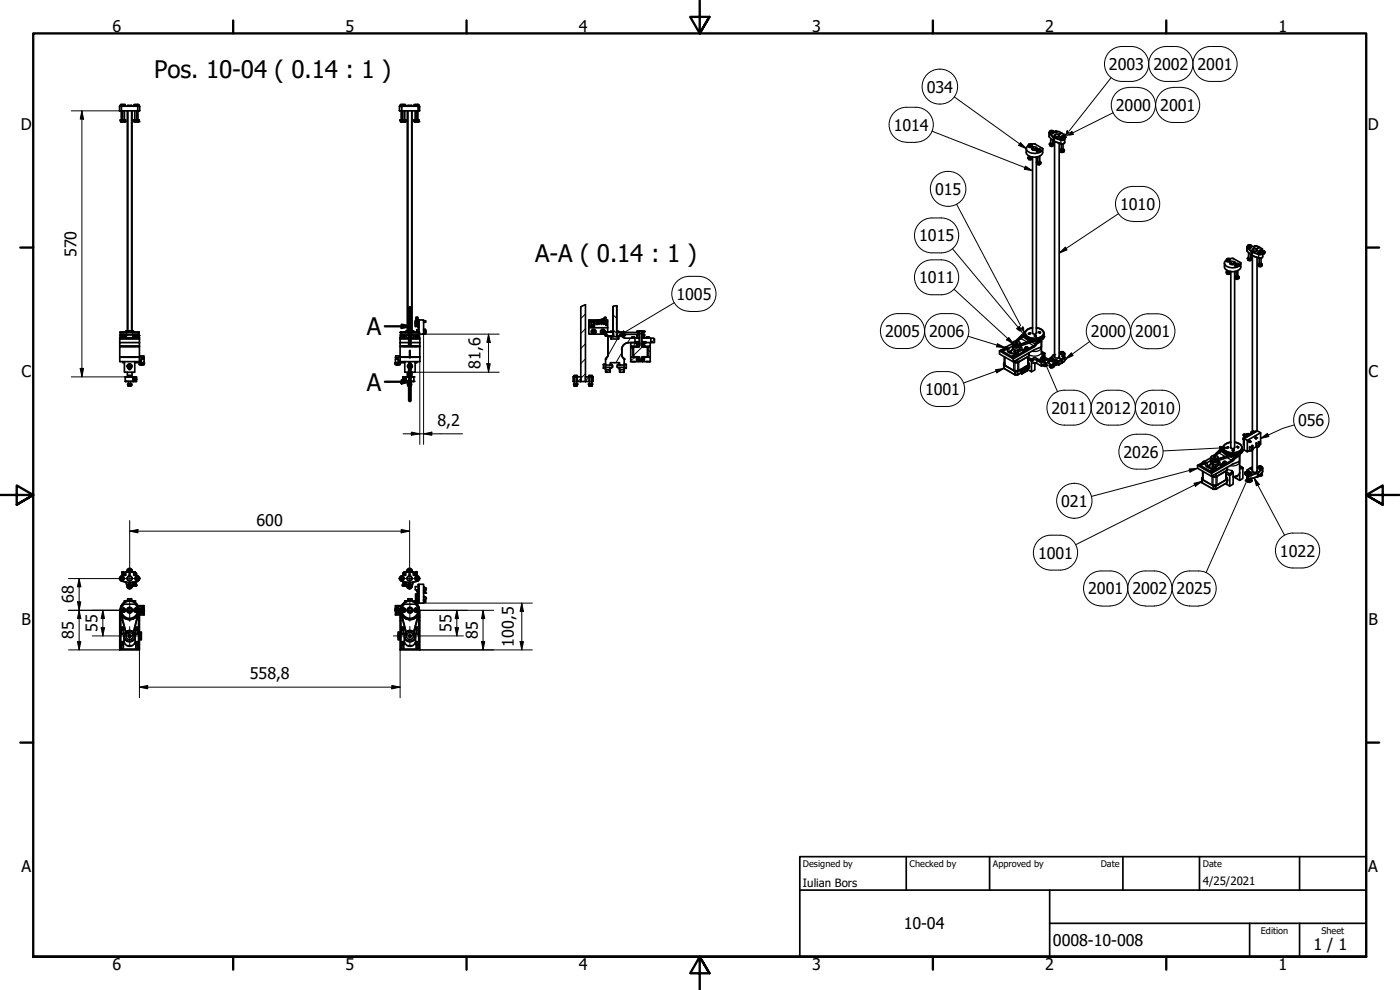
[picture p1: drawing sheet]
<svg xmlns="http://www.w3.org/2000/svg" width="420mm" height="297mm" viewBox="0 0 420 297" stroke-linecap="round" stroke-linejoin="round" font-family="sans-serif">
<defs><g id="words">
<g font-size="7.2">
<text x="46.3" y="23.4">Pos. 10-04 ( 0.14 : 1 )</text>
<text x="160.6" y="78.5">A-A ( 0.14 : 1 )</text>
<text x="110.1" y="100.5">A</text>
<text x="110.1" y="117.2">A</text>
</g>
<g font-size="4.8">
<text x="33.7" y="9.6">6</text>
<text x="103.7" y="9.6">5</text>
<text x="173.7" y="9.6">4</text>
<text x="243.7" y="9.6">3</text>
<text x="313.7" y="9.6">2</text>
<text x="383.7" y="9.6">1</text>
<text x="332.8" y="21">2003</text>
<text x="346.1" y="21">2002</text>
<text x="359.4" y="21">2001</text>
<text x="278.1" y="27.8">034</text>
<text x="334.9" y="33.3">2000</text>
<text x="348.2" y="33.3">2001</text>
<text x="6.2" y="38.9">D</text>
<text x="268.2" y="39.2">1014</text>
<text x="410.5" y="38.9">D</text>
<text x="280.6" y="58.4">015</text>
<text x="336.2" y="63">1010</text>
<text x="23" y="77.1" transform="rotate(-90 23 77.1)">570</text>
<text x="275.8" y="72.4">1015</text>
<text x="203" y="90">1005</text>
<text x="275.8" y="85">1011</text>
<text x="265.6" y="101.1">2005</text>
<text x="278.9" y="101.1">2006</text>
<text x="327.4" y="101.2">2000</text>
<text x="340.7" y="101.2">2001</text>
<text x="6.4" y="113.1">C</text>
<text x="144.2" y="110.6" transform="rotate(-90 144.2 110.6)">81,6</text>
<text x="410.7" y="113.1">C</text>
<text x="277.6" y="118.5">1001</text>
<text x="315.6" y="124.1">2011</text>
<text x="328.9" y="124.1">2012</text>
<text x="342.1" y="124.1">2010</text>
<text x="131.3" y="127.7">8,2</text>
<text x="389.6" y="127.8">056</text>
<text x="337.2" y="137.3">2026</text>
<text x="318.5" y="152.1">021</text>
<text x="77" y="157.8">600</text>
<text x="311.5" y="167.6">1001</text>
<text x="384.1" y="167">1022</text>
<text x="326.6" y="178.4">2001</text>
<text x="339.9" y="178.4">2002</text>
<text x="353.1" y="178.4">2025</text>
<text x="22.2" y="181" transform="rotate(-90 22.2 181)">68</text>
<text x="6.4" y="187.4">B</text>
<text x="22.2" y="191.7" transform="rotate(-90 22.2 191.7)">85</text>
<text x="29.3" y="189.6" transform="rotate(-90 29.3 189.6)">55</text>
<text x="135.5" y="189.6" transform="rotate(-90 135.5 189.6)">55</text>
<text x="143.4" y="191.7" transform="rotate(-90 143.4 191.7)">85</text>
<text x="410.7" y="187.4">B</text>
<text x="154.2" y="194" transform="rotate(-90 154.2 194)">100,5</text>
<text x="75" y="203.8">558,8</text>
<text x="6.4" y="261.7">A</text>
<text x="410.7" y="261.7">A</text>
<text x="271.2" y="278.8">10-04</text>
<text x="316" y="283.8">0008-10-008</text>
<text x="394.2" y="285">1 / 1</text>
<text x="33.7" y="290.9">6</text>
<text x="103.7" y="290.9">5</text>
<text x="173.7" y="290.9">4</text>
<text x="243.7" y="290.9">3</text>
<text x="313.7" y="290.9">2</text>
<text x="383.7" y="290.9">1</text>
</g>
<g font-size="3.4">
<text x="241" y="266">Iulian Bors</text>
<text x="361" y="265.5">4/25/2021</text>
</g>
<g font-size="2.7">
<text x="241" y="260.1">Designed by</text>
<text x="273" y="260.1">Checked by</text>
<text x="298" y="260.1">Approved by</text>
<text x="330.3" y="260">Date</text>
<text x="361" y="260">Date</text>
<text x="378.4" y="280.1">Edition</text>
<text x="396.6" y="280.1">Sheet</text>
</g>
</g></defs>
<!-- layer: Hatch (ISO) -->
<g fill="none" stroke="#000" stroke-width=".3">
<path d="M175.7 98.7l-1.4 1.4M175.7 94.2l-1.4 1.4M181.7 100l.1 .1M181.9 99.6l.7 1.2M184 98.9l1.1 1.1M184 94.4l1.1 1.2M185.5 99.6l.7 1.2M191.6 99.4l-.3 .2M192.6 99.7l-.7 .7M193 100l.1 .1M172.3 113.6l-.3 .3M175.7 112.1l-2.3 2.4"/>
<path d="M175.7 107.7l-1.4 1.4M175.7 103.2l-1.4 1.4M176.8 113.2l-1.1 1.1M178 114.3l-.1 .2M182.2 107.2l-.5 .7M182.6 110.9l-.4 .8M183.2 110.2l.2 .3M183.3 109.3l.2 .2M185.3 101.7l-2.9 5.2M185.8 100.9l-.1 .2M185.8 109.3l-.2 .2M185.8 110.2l-.1 .3"/>
<path d="M186.6 105.8l-1.8 3M187.3 110.9l-.4 .8M189.2 101.5l-.9 1.4M189.3 104.2l.8 .8M190.8 102.5l-.7 1.4M190.8 107.2l-1.5 .9M191.1 107.6l.5 .3M191.1 103.1l.8 .5M191.6 107.9l.2 .2M192.6 107.5l.8 .4M192.6 103.1l.8 .5M192.8 104.1l-2.7 2.6"/>
<path d="M193.1 100.3l-.5 .3M194.4 104.8l.7 .8M194.4 106.9l-.1 .1M195.1 108.3l-.2 .2M195.1 103.7l-.1 .2M196.3 101.6l-.6 1.2"/>
</g>
<!-- layer: Visible (ISO) -->
<g fill="none" stroke="#000" stroke-width=".51">
<path d="M35.9 31.9h.5M35.9 33.2h6M35.9 33.2h.5M35.9 31.9v1.3M36.2 36.5h.4M36.2 36.2l.1 .4 1.3-.1M36.2 31.4v.3M36.2 31.4h1.4M36.3 36.1l-.1 .1M36.4 36.6h.5M36.4 33.3v2.7M36.4 36l1.3 .1-1.6-.1 .3 .1"/>
<path d="M36.4 31.7l-.3 .2M36.4 33.3v-1.4h4.9v1.4M36.6 36.2h-.4M36.6 36.2h1M36.6 36.5h1M36.6 36.2v.3M36.6 36.5l.1 .1M36.6 31.4h-.4M36.7 36.1l-.1 .1M36.8 36.6h.5M36.8 33.3v2.7M37.1 36.2v.3"/>
<path d="M37.3 33.3v2.7M37.5 36.1l.1 .4M37.6 31.4h-1v.3M37.6 31.4v.3M37.7 31.9l-1.3-.2-.5 .2M38.2 33.3v66.1M38.4 31.9v-.3h1.1v.3M38.4 33.3v66.1M39.5 33.3v66.1M39.6 33.3v66.1M40.1 31.9l1.2-.2 .6 .2M40.3 36.2h.9"/>
<path d="M40.3 36.5h.9M40.3 31.4h.8l.1 .3M40.3 31.4v.3M40.3 31.4h1.4M40.3 36.1v.4M40.4 36.6h.6M40.4 33.3v2.7M40.7 36.2v.3M41 33.3v2.7M41.1 31.4h.6M41.1 36.1l.1 .1M41.2 36.2h.5"/>
<path d="M41.2 36.5h.5M41.2 36.2v.3M41.2 36.5l-.1 .1M41.3 36l-1.2 .1 1.7-.1-.5 .1M41.3 31.7l.5 .2M41.3 31.9h.6M41.3 33.2h.6M41.4 36.6h-.4M41.4 33.3v2.7M41.5 36.1l.2 .1M41.7 36.2l-.2 .4-1.2-.1M41.7 31.4v.3"/>
<path d="M41.9 31.9v1.3M119.9 31.9h.7M119.9 33.2h6M119.9 33.2h.7M119.9 31.9v1.3M120.2 36.5h.5M120.2 36.2l.1 .4 1.4-.1M120.2 31.4v.3M120.2 31.4h1.5M120.3 36.1l-.1 .1M120.4 36.6h1.1M120.4 33.3v2.7"/>
<path d="M120.6 33.3v-1.4h4.9v4.2h-1.3l1.6-.1-.3 .1M120.6 36l1.3 .1-1.9-.1 .6 .1M120.6 31.7l-.6 .2M120.6 36.2v.3M120.7 36.2h-.5M120.7 36.2h1M120.7 36.5h1M120.7 36.2v.3M120.7 36.5l.1 .1M120.8 31.4h-.6M120.8 36.1l-.1 .1M120.9 33.3v2.7"/>
<path d="M121.2 36.2v.3M121.5 33.3v2.7M121.6 36.1l.1 .4M121.7 31.4h-.9l-.1 .3M121.7 31.4v.3M121.9 31.9l-1.3-.2-.7 .2M122.2 33.3v66.1M122.4 31.9v-.3h1.2v.3M122.4 33.3v66.1M123.6 33.3v66.1M124.2 31.9h1.7M124.3 36.2h1"/>
<path d="M124.3 36.5h1M124.3 31.4h1v.3M124.3 31.4v.3M124.3 31.4h1.4M124.5 36.1l-.2 .4M124.6 36.6h.5M124.6 33.3v2.7M124.8 36.2v.3M125.1 33.3v2.7M125.2 36.1l.1 .1M125.3 31.4h.4M125.3 36.2h.4"/>
<path d="M125.3 36.5h.4M125.3 36.2v.3M125.3 36.5l-.1 .1M125.4 36.6h-.4M125.5 31.7l.3 .2M125.5 31.9h.4M125.5 33.2h.4M125.5 36.1l.2 .1M125.7 36.2l-.2 .4-1.2-.1M125.7 31.4v.3M125.9 31.9h.1M125.9 31.9v1.3"/>
<path d="M314.8 39.9v1.1l1.5 1.4M315 39.8a.72 .72 0 0 0 1.2 0M315 39.7v.1M315 39.5l-.1 .4a5 5 0 0 0 3.7 2.1 .56 .56 0 0 0 .6 0 .56 .56 0 0 0 .2-.5l.1 .1a.76 .76 0 0 1-1.1 .5 5.4 5.4 0 0 1-3.6-2.1zM315.1 39.5a.54 .54 0 0 0 .5 .6 .54 .54 0 0 0 .6-.6l.9 .3 .7-.4 .7 .5M315.1 39.4a.51 .51 0 0 0 .5 .6 .51 .51 0 0 0 .5-.6M315.2 39.3h.8a.38 .38 0 0 1-.4 .3 .38 .38 0 0 1-.4-.3zM315.3 39.2l-.1 .1a.42 .42 0 0 0 .4 .4 .42 .42 0 0 0 .4-.5M315.4 39.3l.3-.1v.2M315.7 39.2l.1 .3h-.3l-.1-.2v.2M315.7 39.4l-.2 .1M315.7 39.4v.1"/>
<path d="M315.9 39.2h.1M316.2 39.7v.1M316.7 39.7l.2-.3 .4 .1v.2l-.2-.2-.2 .2M316.7 39.3l.2 .1M317.1 39.7h.1M317.3 39.5a.46 .46 0 0 0-.4-.2 .46 .46 0 0 0-.4 .3M308 44.6v1.2a2.89 2.89 0 0 0 4.9 0v-1.2M308.5 47.2a.65 .65 0 0 0 .7 .6 .65 .65 0 0 0 .6-.6M308.6 47.5l.3 .4a.51 .51 0 0 0 .8-.4M308.6 43.6l.1-.1a.51 .51 0 0 0 .5 .6 .51 .51 0 0 0 .5-.6 .59 .59 0 0 1-.5 .7 .59 .59 0 0 1-.7-.4zM308.7 43.4l.5-.2 .4 .2-.2 .3h-.4zM308.7 47.6l.1 .3"/>
<path d="M308.9 47.2l.2 .2h.3v-.2M308.9 46.9a.36 .36 0 0 0-.3 .4 .36 .36 0 0 0 .4 .3 .53 .53 0 0 0 .8-.5M308.9 43.3l-.2 .1a.39 .39 0 0 0 .5 .4 .39 .39 0 0 0 .3-.5l1.1-.1 2.2 1.3a1.39 1.39 0 0 1-1.7 1.5 2.4 2.4 0 0 1-3.1-1.3l.2-.6 .3-.4a.65 .65 0 0 0 .7 .6 .65 .65 0 0 0 .6-.6M308.9 46.8v.5M309 43.4l.2-.1v.2M309.2 43.5h-.3h.5M309.2 43.3l.2 .2M309.2 47.7h.1M309.2 43.5h.1M309.3 47.7v.2M309.4 47.7h-.1M309.4 47v.3"/>
<path d="M309.9 44.6l-.2 .2M309.9 44.6l-.1 .2M309.9 44.4v.5M309.9 47.1v52.9M309.9 44.2h.2a.44 .44 0 0 1 .6-.2 .44 .44 0 0 1 .1 .6 .53 .53 0 0 1-.5 .1 .53 .53 0 0 1-.4-.5zM310 44.2a.48 .48 0 0 0-.3 .6 .48 .48 0 0 0 .6 .3 .54 .54 0 0 0 .8-.1 .54 .54 0 0 0-.2-.8M311 44.6l.2 .2M311 44.4v.5M311 47.1v52.9M311.1 48.8a.67 .67 0 0 0 .6 .4 .67 .67 0 0 0 .7-.4M311.1 45.3a.67 .67 0 0 0 .6 .4 .67 .67 0 0 0 .7-.4M311.2 49l.1 .3 .3 .2 .5-.1 .2-.4"/>
<path d="M311.3 45l-.2 .1a.58 .58 0 0 0 .6 .5 .58 .58 0 0 0 .6-.5l-.1-.1M311.3 44.9v.4l.3 .2 .6-.1v-.5M311.3 49.1h.1M311.3 49.1v.2M311.4 44.8a.38 .38 0 0 1 .5-.1 .38 .38 0 0 1 .2 .4h-.6zM311.5 48.7l.2 .2 .3-.2M311.5 48.4l-.3 .2a.6 .6 0 0 0 .4 .6 .6 .6 0 0 0 .8-.3l-.4-.5M311.5 44.8a.33 .33 0 0 0 .3 .5 .33 .33 0 0 0 .2-.5M311.5 47v1.8M311.6 44.8l.2 .2M311.8 44.8l.1 .2-.4-.1 .3 .1M311.8 49.2l.1 .3"/>
<path d="M311.8 45h.1M312 46.8v2M315 43.2v.1a.69 .69 0 0 0 .6 .4 .69 .69 0 0 0 .6-.5M315.1 43.5l.1 .3 .4 .1 .6-.2v-.2M315.2 43.5v.3M315.2 43.6h.1M315.3 43.2l.2 .2 .4-.2M315.3 42.8l-.1 .1a.45 .45 0 0 0-.1 .7 .45 .45 0 0 0 .7-.1 .36 .36 0 0 0 .4-.2 .36 .36 0 0 0-.3-.5M315.3 41.5v1.8M315.7 43.7h.1M315.7 43.7v.2M315.8 43.6l-.1 .1"/>
<path d="M315.9 42v1.3M316.3 42.4l.2 .1zM316.5 40.6a.7 .7 0 0 1 .7-.4 .7 .7 0 0 1 .6 .7 .78 .78 0 0 1-1.3-.3zM316.5 40.7l.2 .3M317.6 40.4a.7 .7 0 0 0-.7-.1 .7 .7 0 0 0-.4 .6l.2 .2a.65 .65 0 0 0 .8 .1 .65 .65 0 0 0 .3-.8v.1M317.8 40.4l.8-.5 .9 .5-.3 .2M317.9 43l-.1 64.3M317.9 40.7l-.2 .3M318.1 45a.67 .67 0 0 0 .7 .5 .67 .67 0 0 0 .6-.5M318.1 41.5a.67 .67 0 0 0 .7 .5 .67 .67 0 0 0 .6-.5M318.2 45.3l.3 .4h.5l.3-.4M318.3 41.3a.59 .59 0 0 0 .4 .7 .59 .59 0 0 0 .7-.4v-.2"/>
<path d="M318.3 41.3a.51 .51 0 0 0 .5 .5 .51 .51 0 0 0 .5-.5l.1 .2M318.3 41.1a.45 .45 0 0 1 .5-.2 .45 .45 0 0 1 .4 .5 .51 .51 0 0 1-.9-.3zM318.4 43.1l-1.9-.6v64.7l.2 .1M318.4 45.4v.2M318.4 45.5h.1M318.5 41.1h-.2a.45 .45 0 0 0 .5 .4 .45 .45 0 0 0 .4-.4h-.1M318.5 41v.1M318.5 44.9a.25 .25 0 0 0 .3 .3 .25 .25 0 0 0 .2-.3M318.5 44.7l-.3 .2a.58 .58 0 0 0 .6 .5 .58 .58 0 0 0 .5-.5l-.3-.2M318.5 40.1v-.2l-.9 .5M318.5 43.2v1.9M318.6 41.1h.2v.2"/>
<path d="M318.8 40.8h.1M318.8 41.1l.2 .2h-.4M318.8 41.3h-.2M318.8 45.5h.1M318.8 41.3h.1M318.9 45.5v.2M319 45.5h-.1M319 43.2l.1 1.9M319.1 41v.1M319.2 40.6v.2M319.2 40.6l-.4 .2 .2 .2-.2-.2M319.2 40.6h.1"/>
<path d="M319.2 40.6l-.4 .2M319.2 41.2l.5-.2-.2 1.7a.85 .85 0 0 1-1.1 .4M319.2 40.8l.3-.4v.4M319.2 41.1l.2-.2h.3v.2M319.3 43l-.9 .1M319.3 41.3l.2-.2v.4M319.6 41.3l-.1 .2M319.7 40.9l-.5-.1-.2 .1M367.5 78.9v1.2a2.75 2.75 0 0 0 4 1.1l.8-.7 .1-1.6M368 78.1a.63 .63 0 0 0 .6 .4 .63 .63 0 0 0 .7-.4M368 78a1.08 1.08 0 0 0-.5 1.2 1.08 1.08 0 0 0 1 .9 3 3 0 0 0 3.9-.9v-.3M368.2 77.9l-.2 .1a.61 .61 0 0 0 .6 .5 .61 .61 0 0 0 .7-.5l-.2-.1"/>
<path d="M368.2 77.8a.48 .48 0 0 0 .4 .6 .48 .48 0 0 0 .5-.6M368.2 77.7l.2-.1a.33 .33 0 0 1 .4-.1 .33 .33 0 0 1 .2 .4 .43 .43 0 0 1-.4 .1 .43 .43 0 0 1-.4-.3zM368.4 77.6h-.1a.36 .36 0 0 0 .3 .5 .36 .36 0 0 0 .4-.5M368.4 77.8h.1M368.4 77.8l.4 .1M368.5 77.8h.2M368.5 77.7l.2-.1v.2M368.7 77.6l.1 .3M368.7 77.8l.1 .1M368.9 77.6h.1M369 77.6l1.1-.1 2.3 1.4M369.4 78.9l-.3 .2"/>
<path d="M369.4 79l-.2 .2M369.4 78.7v.6M369.4 78.5a.52 .52 0 0 1 .7-.2 .52 .52 0 0 1 .3 .6 .54 .54 0 0 1-.6 .2 .54 .54 0 0 1-.4-.6zM369.5 78.5a.48 .48 0 0 0-.3 .7 .48 .48 0 0 0 .6 .2 .6 .6 0 0 0 .7-.1 .6 .6 0 0 0 .1-.6l-.3-.2M370.5 78.9l.2 .2M370.5 79l.1 .2M370.5 78.7v.6M370.6 79.6a.67 .67 0 0 0 .6 .5 .67 .67 0 0 0 .7-.5M370.7 79.4a.53 .53 0 0 0 .3 .6 .53 .53 0 0 0 .7-.2l.2-.1-.2-.3M370.7 79.3a.51 .51 0 0 0 .5 .6 .51 .51 0 0 0 .5-.6M370.8 79.1a.44 .44 0 0 1 .5-.1 .44 .44 0 0 1 .3 .4l-.6 .1zM370.9 79.1l-.1 .1a.44 .44 0 0 0 .4 .4 .44 .44 0 0 0 .5-.4l-.2-.1"/>
<path d="M371 79.2l.3-.1v.2M371.3 79.1l.1 .3h-.2l-.2-.2v.2M371.3 79.3l-.2 .1M371.3 79.3v.1M374.2 74.2l.1 1.2 1.4 1.3M374.4 77.5a.63 .63 0 0 0 .6 .5 .63 .63 0 0 0 .6-.5M374.4 74.1a.66 .66 0 0 0 .6 .4 .66 .66 0 0 0 .6-.4M374.4 74v.1M374.5 77.8l.1 .3 .4 .1 .5-.4M374.5 73.8a.48 .48 0 0 0 .5 .5 .48 .48 0 0 0 .5-.5M374.5 73.7v.4l.3 .2 .6-.1 .1-.5M374.6 73.6l.2-.1a.31 .31 0 0 1 .4-.1 .31 .31 0 0 1 0 .5l-.6-.1z"/>
<path d="M374.6 77.8v.3M374.6 77.9h.1M374.7 77.5l.1 .1h.4l.1-.1M374.7 77.1a.36 .36 0 0 0-.3 .5 .36 .36 0 0 0 .4 .2 .43 .43 0 0 0 .6 0 .43 .43 0 0 0 0-.6l-.1-.1M374.7 73.5l-.1 .1a.39 .39 0 0 0 .4 .4 .39 .39 0 0 0 .3-.5M374.7 75.8v1.8M374.8 73.6l.3-.1v.2M375.1 73.7h-.3l.4 .1M375.1 73.5l.1 .3M375.1 78h.1M375.1 73.7l.1 .1M375.2 78v.2"/>
<path d="M375.2 77.9v.1M375.3 76.3v1.3M375.5 73.8l.9 .3 .7-.4 .8 .5M375.6 74v.1M375.9 75l.1 .3M375.9 76.8l2.1 .7 .7-.2M375.9 76.8h.1M375.9 76.8v52.6M375.9 74.9l.1-.2a.67 .67 0 0 1 .8-.1 .67 .67 0 0 1 .4 .6 .76 .76 0 0 1-1.3-.3zM376.6 73.9l-.2 .2 .4-.2M377 74.7h.1a.64 .64 0 0 0-.8-.2 .64 .64 0 0 0-.3 .8l.1 .1a.64 .64 0 0 0 .8 .1 .64 .64 0 0 0 .3-.8v.1M377.2 74.7l.9-.5 .7 .5-.3 .2"/>
<path d="M377.3 75l-.2 .3M377.3 77.3v52M377.5 79.3a.67 .67 0 0 0 .6 .4 .67 .67 0 0 0 .7-.4M377.5 75.8a.67 .67 0 0 0 .6 .5 .67 .67 0 0 0 .7-.5M377.6 79.6a.56 .56 0 0 0 .6 .4 .56 .56 0 0 0 .5-.4M377.7 75.6l-.1 .1a.61 .61 0 0 0 .6 .5 .61 .61 0 0 0 .6-.5M377.7 75.6a.48 .48 0 0 0 .5 .5 .48 .48 0 0 0 .5-.5l.1 .1M377.8 75.4l.1-.1a.34 .34 0 0 1 .5 0 .34 .34 0 0 1 0 .4l-.6-.1zM377.8 79.7v.2M377.8 79.7h.1M377.9 79.2l.2 .3 .4-.3M377.9 79a.38 .38 0 0 0-.3 .5 .38 .38 0 0 0 .5 .2h.2a.36 .36 0 0 0 .5-.3 .36 .36 0 0 0-.3-.4"/>
<path d="M377.9 74.3v-.1l-.8 .5M377.9 77.5v1.9M378 75.6h.3M378 75.4h.2v.2M378.1 75.1h.1M378.2 75.6h-.2M378.2 75.4l.1 .2M378.2 79.8h.1M378.2 75.6h.1M378.3 79.8v.2M378.4 79.7l-.1 .1M378.5 77.5v1.9"/>
<path d="M378.5 75.2a.38 .38 0 0 1-.2 .6 .38 .38 0 0 1-.5-.4h.1M378.5 75.2l.4 .2M378.5 74.9v.3M378.5 74.9l-.4 .2 .2 .2-.1-.2M378.5 74.9h.1M378.5 75l-.3 .1M378.6 75.2v-.3l.2-.1v.5M378.8 75.7a.58 .58 0 0 1-.3 .6 .58 .58 0 0 1-.7-.1 4.5 4.5 0 0 1-3.5-2.1l.2-.3-.2 .5a5 5 0 0 0 3.7 2.1 .6 .6 0 0 0 .6 0 .6 .6 0 0 0 .2-.7M378.8 75.8a.46 .46 0 0 1 .7-.4v.6l-.3 .3-.2-.1M379 76v1a.97 .97 0 0 1-1.2 .4l-1.9-.6M379 75.2l.2 .2M379.1 75.7l.2-.1a.23 .23 0 0 1 .1 .4 .23 .23 0 0 1-.4 0z"/>
<path d="M379.2 75.6l.1-.1a.33 .33 0 0 1 .2 .5 .33 .33 0 0 1-.5 0zM379.2 75.7h.2l-.1 .4-.2-.1zM379.2 76.1h.1M379.5 75.4a.46 .46 0 0 0-.4-.2 .46 .46 0 0 0-.4 .4M36.1 99.7h.1M37.5 99.6l.3-.2zM38 99.6h-1.9v.7h5.6v-.6M38 99.6v.1h-1.9h5.7M38.5 99.4h.7M39.8 99.6v.1M39.9 99.6v-.2h-2.1v.2l3.9 .1M39.9 99.4h.2"/>
<path d="M40 99.5l.3 .1zM40.1 99.5v.1M40.3 99.6h-.1M41.6 99.7h.1M120.3 99.7h.1M121.7 99.6l.3-.2-.1 .2M121.9 99.4l-.3 .2M122 99.5l-.1 .1M122 99.4h2.1v.2h-2.1zM122 99.6h.1M122.7 99.4h.7M123.9 99.6l2 .1-5.7-.1h2v.1h-2v.6h5.7l-.2-.6"/>
<path d="M123.9 99.6v.1M124 99.6h.1M124.1 99.4h.1M124.1 99.5h.1M124.3 99.6l-.2-.2 .3 .2M124.3 99.6h.1M124.7 96.4v.3M124.7 96.8v.6M124.7 97.5v.3M124.7 97.1h.3M124.7 96.7v.1M124.7 96.3v.1"/>
<path d="M124.7 97h.8M124.9 95.2h.4v.2h-.4zM124.9 95.4h.4M124.9 95.4v.7h.4M125 96v-.2h.2v.2M125 97.2l.3 .2M125 97v.1M125.1 97.3h.1M125.1 99v.6M125.2 97.2l.2 .1M125.2 97.1l.2 .1M125.2 97v.1"/>
<path d="M125.2 97.1h.2M125.2 96.8h.1M125.2 96.1h-.5v.5h.5h-.5v.5M125.2 96.1v.7M125.2 96.8h.3M125.3 95.4v.7M125.4 97.6h.1M125.5 97.4h-.8l.7 .1M125.5 97.8h-.8v.2h.8M125.5 97.6h-.5l.5 .1M125.5 97.2l-.3 .1M125.5 97.5l-.1 .1"/>
<path d="M125.5 96.1h-.3M125.5 96h.2v2.3h-.2zM125.5 98.9l-.5 .1M125.7 99.6v-3.6h1.4v4.3h-1.2M125.7 98.9h-.2v.7M125.8 99.7h.1M127.1 98.8l.2 1.4M127.1 96.3h.6M127.1 96.7h.6M127.3 98.8h.3l.2 .4M127.7 96.3v.4M127.8 99.2v.7"/>
<path d="M127.8 99.9l-.1 .4M174.3 92.1v22.4h1.4M175.7 91.4v23.1M176.8 96l-.1 4.3h5M177.4 97.8l-.2-.1-.2 .2 .2 .2 .2-.2M177.4 96.3l-.2-.1-.2 .2 .2 .2 .2-.1M177.4 96.3h1v1.7h-1zM177.4 96.5h.5v.3h-.5M177.4 97.4h.5v.3h-.5M177.7 96.5v.1M177.7 96.5l.2 .1M177.7 97.6v.1"/>
<path d="M177.9 97.6l-.2 .1M178.1 99.3l.3 .2-.2 .2-.3-.1zM178.3 97.6v.1M178.3 97.3h.1M178.3 96.9v.1M178.3 96.5v.1M178.3 97.1h.1M178.3 96.7h.1M178.3 96.8h.1M178.3 97.5h.1M178.3 97.4h.1M178.3 96.4h.1"/>
<path d="M178.3 97.8h.1M178.9 97.1h.2v.2h-.2zM179.1 96.4h.3l-.2 .2zM179.3 97.1l.1 .2zM179.6 96.1h1.8v.9h-1.8v-.4h1.8h-1.8zM179.6 96.1l1.7-.5-1.5 .5M179.8 97v.3v-.3M179.9 96h-3.1v2.3h5.6M180 96h.1M180.1 96.1h.2M180.3 96h2.1v2.3M180.5 97v.3l.1-.3"/>
<path d="M180.8 99.3l.4 .2-.1 .2-.4-.1zM181.2 97v.3l.1-.3M181.7 99.7l.1 .6zM181.7 99.7v.6M181.7 99.7h.1M181.8 99.7h.1M181.8 96.4l.2 .2zM181.8 99.7v.9M181.9 95.4l-.3-.2-.3 .4M181.9 95.4l-.3-.2-.3 .3M181.9 97.2l.2 .1zM181.9 97.5h.2v.1h-.2z"/>
<path d="M182.4 98.3v1.3M183.1 99.6l-1.4 .1M183.4 99.4l-.3 .2 .3-.2 .4 .2M183.7 99.6h.3M184 92v9v-1.4l-2.3 .1M185.1 91.7v9.3v-1.4h2.3l-.1 .1M185.1 99.6l.2-.2 .4 .2M185.5 99.4l.2 .2 1.7 .1M187.3 99.7v.9M187.3 99.7h4.1M187.3 99.7h.1M191.2 99.4h.7v1.9h-.7v-.8h.2v-.9z"/>
<path d="M191.2 99.4v.2M191.4 99.6v.9M193 99.7l.1 .6zM193.1 99.6v.9M193.3 99.4v.2M307.7 99.5l-2.8 2.8M309 99.9h.2l-.1 .4M309.1 99.9l.3 .1M309.9 99.9a.62 .62 0 0 0 .6 .4 .62 .62 0 0 0 .5-.4M309.9 98.3a1.98 1.98 0 0 0-2.2 1.9 3.5 3.5 0 0 0 5.5 0 1.84 1.84 0 0 0-2.2-1.9M309.9 98.4a1.87 1.87 0 0 0-2.1 1.8 3.3 3.3 0 0 0 4.4 .9 1.26 1.26 0 0 0 1-1.3 1.26 1.26 0 0 0-1.2-1.1l-1-.3M311.8 99.6l.2 .3"/>
<path d="M311.8 99.6h.1M311.8 99.6l-.3 .1M311.8 99.6l.5 .2-.3 .1zM311.8 99.7l.2 .2zM312 99.8h.1M313.2 99.7a1.52 1.52 0 0 1-1.4 1.8 3.6 3.6 0 0 1-4.1-1.1v-.7l-2.7 2.6M368 81.6a.63 .63 0 0 0 .6 .4 .63 .63 0 0 0 .7-.4M368.1 81.9a.56 .56 0 0 0 .5 .4 .56 .56 0 0 0 .6-.4M368.3 82l-.1 .2M368.4 81.5l.2 .3 .3-.3M368.4 81.3a.38 .38 0 0 0-.3 .5 .38 .38 0 0 0 .5 .2l.7-.2-.1-.3M368.4 81.1v.5"/>
<path d="M368.7 82l.1 .1M368.8 82.1v.2M368.9 82l-.1 .1M368.9 81.4v.2M369.4 81.5v52.9M370.5 81.5v52.9M370.6 83.1a.67 .67 0 0 0 .6 .5 .67 .67 0 0 0 .7-.5M370.6 83.4l.6 .4 .6-.2v-.2M370.8 83.4v.3M370.9 83.1h.1M371 83v.2h.4l.1-.2M371 82.7l-.4 .2a.58 .58 0 0 0 .6 .5 .58 .58 0 0 0 .6-.5l-.3-.2"/>
<path d="M371 81.4v1.8M371.3 83.6h.1M371.3 83.6v.2M371.4 83.5l-.1 .1M371.5 83.1h.1M371.5 81.1v2.1M35.9 107.2h5.3zM35.9 103.9h5.9zM35.9 102.8h5.9v-1.1h-5.9v2.2M36 103.9l-.1 .1M36 102.9h.1M36.1 108.5h5.6"/>
<path d="M36.1 100.6h1.7M36.1 100.6l1.7 .2M36.2 100.6h-.1M36.2 100.6v-.3v.3M36.3 101.3v-.4l-.4 .2v.6l.4-.2M36.3 101.5h.9M36.3 101.5h5.3M36.3 100.9h1.5M36.3 100.3v.3M36.3 101.1v.2M36.4 100.3v.3M36.4 101.1h.7"/>
<path d="M36.5 100.3v.3M36.7 100.3v.3h-.5M36.8 108.5v.3h.5M36.9 100.3v.3M37 107.1l5.4 .1v.9M37 107.1l-1 .1M37 107.2h3.8M37 103.9h3.8M37.1 100.3v.3M37.1 101.1v.2M37.3 108.5v3.2h3.1v-3.2M37.5 100.3v.3"/>
<path d="M37.6 114.4l3.3 .1M37.7 113.1h.5M37.7 100.3v.3M37.8 100.5h2.1v.8h-2.1zM38 100.3v.2M38.2 113.1h1.4h-2v1.3h3.3v-.4M38.2 111.7v1.4M38.3 113.1h1.3M38.3 115.2l1.3 .1zM38.4 115.4h1.1M38.4 115.7h1.1M38.4 115.4v.3"/>
<path d="M38.4 112.7v.3M38.5 115.3l-.1 .1M38.5 112.6h.9M38.5 110.5a.36 .36 0 0 0 .4 .4 .36 .36 0 0 0 .3-.4M38.5 101.3v.2M38.5 110.5h.1M38.6 115.7h.6M38.6 114.5v.7M38.6 115.4v.3M38.7 109.8l.2-.1 .2 .3h-.4zM39.2 101.3v.2M39.2 114.5v.7"/>
<path d="M39.2 115.4v.3M39.2 110.5h.1M39.3 115.3l.2 .1M39.3 112.7h.1M39.4 112.7v.3M39.5 115.4l-.2 .3h-.9M39.6 113.1h1.3v.4M39.6 113.1h.3v.6M39.6 111.7v1.4M39.8 100.3v.2M39.9 100.9h1.7M39.9 100.6h1.9l-1.9 .2"/>
<path d="M39.9 113.9v.6M40.1 113.3h.6l.3 .5-.3 .4h-.6l-.2-.4zM40.2 100.3v.3M40.4 100.3v.3h1.3M40.6 101.5h1M40.7 101.3v-.2h.8v.2M40.7 100.3v.3M40.9 114.4h.1M40.9 113.1l.1 .6M41 100.3v.3M41 113.9v.5M41.2 107.2h.6z"/>
<path d="M41.2 100.3v.3M41.3 100.3v.3M41.5 100.3v.3M41.6 100.9l.2 .2v.6l-.2-.2M41.6 100.3v.3M41.6 100.9v.4M41.6 100.6h.1M41.7 100.3v.3v-.3M41.7 108.5h.7M41.8 103.9l-5.9 .1 .1 4.5M41.8 102.9h.1M41.8 108.1h.6l-.1 .4"/>
<path d="M41.8 104v4.5M41.8 108.8v.6l.1-.4M41.8 102.8v1.1M41.8 109.4l.4 .1M41.9 108.8v.2M42 106.8h1.1M42.1 106.8l-.1 .4M42.2 109.5h.7M42.4 107.4h.6l.2 .3h-.8M42.4 107.3h.8M43.1 106.8l.1 .5M43.2 107.7v1.1h-2.8"/>
<path d="M43.2 107.3l-.2 .1M43.2 108.8h.1M43.3 109v.3l-.4 .2M43.3 108.8v.2h-1.4M43.3 108.8h.1M118.6 108.8l.1 .6v-.4M118.6 108.8l.1 .2M118.6 108.8h.1M118.7 107.7v1.1h2.8M118.7 109.4l.3 .1M119 109.5h.7M119.5 107.4h-.6l-.2 .3h.8"/>
<path d="M119.5 107.3h-.8l.2 .1M119.9 106.8l.1 .4M119.9 106.8h-1.1l-.1 .5M120.1 101.7h5.9v2.2h-5.9h5.9M120.1 101.7v1.2M120.1 104l.1 4.5M120.1 109v.4l-.4 .1M120.1 108.8v.2h-1.4M120.1 102.9v1M120.1 102.8h5.9M120.1 102.9h.1M120.1 107.2h.4z"/>
<path d="M120.1 107.2h.1M120.1 107.2h5.8M120.1 103.9l5.9 .1v3.1M120.1 107.2h-.6v.9M120.1 100.6h1.9M120.3 100.6l1.7 .2M120.3 100.3v.3v-.3M120.3 100.6h.1M120.3 101.5h1M120.3 100.9l-.2 .2v.6M120.3 100.3v.3M120.3 100.9v.4"/>
<path d="M120.3 101.5l-.2 .2M120.3 101.5h5.4M120.3 100.9h1.7M120.4 100.3l-.1 .3M120.5 107.2h4.8zM120.5 100.3v.3M120.7 100.3v.3M120.9 100.3v.3h-.3M120.9 114v.4h.4v-.2l.1 .2M120.9 114.4l.4 .1M120.9 114.4v.1M120.9 113.1v.6"/>
<path d="M120.9 113.9v.5M121.1 113.3h.6l.2 .5-.2 .4h-.6l-.3-.4zM121.2 100.3v.3M121.2 107.2h3.7M121.2 103.9h3.7M121.2 101.1v.2M121.2 101.1h-.7v.2M121.3 113.3v-.2v.2M121.3 114.4v.1M121.4 113.1h-.5v.4M121.4 114.4h2.8M121.4 100.3v.3"/>
<path d="M121.4 114.2v.2M121.5 108.5v3.2h3.1v-3.2M121.7 100.3v.3M121.9 113.1h-.5v.2M121.9 113.1h2.3M121.9 113.1v.6M121.9 113.9v.6M122.2 100.3v.2M122.2 111.7v1.4M122.3 113.1h1.2M122.3 115.2l1.2 .1zM122.4 115.4h1"/>
<path d="M122.4 115.7h1M122.4 115.4v.3M122.4 112.7v.3M122.5 115.3l-.1 .1M122.5 112.6h.8M122.6 115.7h.6M122.6 114.5v.7M122.6 115.4v.3M122.7 110.5a.36 .36 0 0 0 .3 .4 .36 .36 0 0 0 .4-.4M122.7 110.5h.1M122.7 101.3v.2M122.8 109.8h.5v.2l-.3 .2z"/>
<path d="M123.2 114.5v.7M123.2 115.4v.3M123.3 100.8v.3M123.3 115.3l.1 .1M123.3 110.5h.1M123.4 101.3v.2M123.4 112.7v.3M123.4 115.4l-.1 .3h-.9M123.6 111.7v1.4M123.9 100.3v.2M124.1 100.9h1.6M124.1 100.6h1.8"/>
<path d="M124.1 100.3v1h-2.1v-.8h2.1M124.2 113.1v1.4h-2.9M124.4 100.3v.3h.5M124.7 101.5h1M124.7 100.3v.3M124.8 101.1v.2M124.8 101.1h.7M125 100.3v.3h.5M125.1 108.5v.3h-.5M125.2 100.3v.3M125.3 107.2h.6zM125.3 100.3v.3"/>
<path d="M125.5 100.3v.3M125.6 101.1v.2M125.7 101.3v-.4l.3 .2v.6l-.3-.2M125.7 100.3l.1 .3M125.7 100.3v.3v-.3M125.8 100.6h.1M126 107.2h.1M125.9 100.6l-1.8 .2M125.9 102.9h.1M125.9 103.9l.1 .1M126 107.2l-.1 1.3h-6.4v-.4h.6M127.1 100.2h.2"/>
<path d="M127.3 100.2l.4 .1h-.6M172.1 113l1.3 .1zM172.1 115.2l1.3 .1zM172.3 115.4h.9M172.3 115.7h.9M172.3 115.4v.3h.9v-.3M172.3 114.4h.2M172.3 114.4l-.1 .1M172.3 112.7v.3M172.3 113.1v1.3M172.3 112.7h.1M172.3 112.6h.9"/>
<path d="M172.3 115.3v.1M172.5 115.7h.5M172.5 114.5h-.5v-1.4h.5v2.1M172.8 115.4v.3M173 114.5h1.3M173 114.4h.2M173.2 115.3v.1M173.2 112.7h.1M173.2 114.4l.1 .1M173.2 112.7v.3M173.2 113.1v1.3M173.3 113.1h-.3v2.1"/>
<path d="M173.4 113.1h.9l-.1 1.4M175.7 114.5h1.3M175.7 113.1h.9M175.7 114.4l.1 .1M176.6 113l1.3 .1zM176.6 115.2l1.3 .1zM176.7 115.4h1M176.7 115.7h1M176.7 115.4v.3h1v-.3M176.7 113.1h.3v2.1M176.7 112.7v.3M176.8 114.4h.2"/>
<path d="M176.8 112.6h.9M176.8 114.4l-.1 .1M176.8 113.1v1.3M176.8 112.7h.1M176.8 115.3l-.1 .1M177 115.7h.5M177.2 115.4v.3M177.5 114.4h.2M177.7 115.3v.1M177.7 112.7v.3M177.7 114.5v-1.4h-.2v2.1M177.9 113.1l.1 1.3-.5 .1"/>
<path d="M181 110.4l.1 .1M181.1 109.4v1M181.1 109.3l-.1 .1M181.2 110.5h.4M181.2 109.3h.4M181.6 109.2l.1 1.4zM181.7 100.6l2.1 .2v.2v-.2zM181.7 109.5h1.4v-.7h2.8v.7h1.4M181.7 100.6h.1M181.7 107.7v1.5M181.7 110.6v.3M181.7 110.2l1.4 .1"/>
<path d="M181.8 100.6h.1M182.4 106.6l-.7 1.1M182.7 100.9l-.3 .2v5.5M183 110.3l.3 .2M183.1 110.3v.6h-1.4v.8h1.4v-.8M183.3 110.5h.1M183.3 109.3l-.3 .2M183.3 109.3h.1M183.3 109.2l.5 .3M183.4 100.9h.4M183.4 101.1v.6M183.4 101.7h.1"/>
<path d="M183.4 101.1h.1M183.5 101.7l-.1-.8h-.7l-.3 .2v5.5M183.5 101.7h2.1M183.5 101h2.1M183.8 110.2l-.5 .3M183.8 109.5v.7M185.3 100.8v.2v-.2l2.1-.2zM185.3 109.5v.7M185.3 100.9h.4M185.3 109.5h.1M185.3 110.2h.1M185.4 110.2l.3 .3"/>
<path d="M185.6 101.1h.1M185.6 101.1v.6M185.6 101.7h.1M185.7 109.2l-.3 .3M185.8 110.5h.1M185.8 109.3l.2 .2M185.9 110.9h1.4v.8h-1.4zM185.9 110.3v.6M186 109.5h.1M186.6 106.6l.7 1.1M186.6 104.9v1.7M186.9 101.2l-1.2-.3-.1 .8"/>
<path d="M186.9 101.2l.7 .3M187.3 100.3h4.1M187.3 100.6h.1M187.3 109.2l.2 1.4zM187.3 110.2h-1.3l-.2 .3M187.3 107.7v1.5M187.3 110.6v.3M187.5 110.5h.4M187.5 109.3h.4M187.6 101.5h3v1.3h-1.9M187.9 109.3v1.2M188.7 102.8a2.13 2.13 0 0 0-2.1 2.1"/>
<path d="M188.7 102.8a2.17 2.17 0 0 0-2.1 2.1M189.2 108.4l.1 .1M189.3 108.4v-1.2h1.8v.9l.5 .1v.3h-2.2M189.3 103.9l.8 .1-.1 3.2h-.7zM189.3 102.8l1.3 .1M189.3 102.9h.1M189.5 101.5h2.4M189.7 108.5h.7M189.7 101.1v.2M189.7 101.1h.7M190.1 107.1h1.5M190.1 104h1.5"/>
<path d="M190.1 104.1v2.9M190.4 101.1v.2M190.6 102.8h.1M190.7 102.8v.1M190.7 102.8l-.1 .1M190.7 102.5v.1M190.8 102.5l-.1 .3M190.8 102.5h1.1M191.1 103.9h.5M191.1 107.4l.2 .2M191.1 107.4v.7M191.1 103v.7l.8-.1"/>
<path d="M191.1 103h.7M191.1 108l.1 .1M191.1 103.6h.1M191.2 107.4h-.1M191.2 103h-.1M191.2 100.5v.8M191.3 103.7v-.2h.3v.6l-1.5 .1v2.7l1.5 .2M191.3 103v.1M191.3 107.4h.3M191.4 103.6h.1M191.4 107.4h.1M191.4 107.9l-.3 .2"/>
<path d="M191.4 103.1l-.1 .1M191.5 103.1h.1M191.5 107.9v.1M191.5 107.9h.1M191.5 107.5h-.2M191.5 103.1l.1 .1M191.6 107.5h.1M191.6 102.5v.4l-.5 .1v.9h-1.8v-1M191.6 103.1h.1M191.6 108.2h1.2M191.6 107.9h.1M191.6 103.5v.1"/>
<path d="M191.6 102.9h.3M191.6 107.9h-.1M191.6 107.9l.2 .2M191.6 107.1v.5v-.2h.3M191.6 107.1v.3h.3v.7M191.6 103.7h.3v-4.3l.6-.1 .1 4.4h.2v.4M191.6 107.9v.2h-.3M191.8 108.1h.1M191.9 108l-.1 .1M191.9 101.3v2.4M191.9 107.4v.7M191.9 108.1l.1 .1"/>
<path d="M192.6 107.4h.1M192.6 108l.5 .1M192.6 103.6v.1M192.6 103h.8M192.6 100.8v-1.4h.7l-.2 .2 .2 1.7h-.7v-.3M192.6 100.8v.2M192.6 101.5h2.7M192.6 101.3v2.4M192.6 107.4v.7M192.6 108.1l-.1 .1M192.6 102.5h1.1M192.6 102.9h.2"/>
<path d="M192.8 107.1v.5l-.2-.2M192.8 107.1l-.2 1M192.8 104.1l1.6 .1-.1 2.8-1.5 .1M192.8 103.9h.6M192.8 103v.1M192.8 103.5v.6M192.8 107.4h.3M192.8 107.9h.1M192.8 107.5h.1M192.8 104h1.6M192.8 103.5h.3v.2M192.8 103.5v.1"/>
<path d="M192.9 103.6h.1M192.9 107.4h.1M192.9 107.9l-.1 .2M192.9 103.1l-.1 .1M192.9 107.9h.1M192.9 103.1h.1M192.9 102.5l-.1 .4 .6 .1v.9h1.7v-1M192.9 107.9v.1M193 107.9v.1M193 103.1h-.1M193 103.1l.1 .1M193.1 107.5h-.3"/>
<path d="M193.1 107.6v-.2h.3v.7l-.4-.2M193.1 103v.1M193.3 100.5v.8M193.3 107.4h.1M193.3 103h.1M193.4 108l-.1 .1M193.4 103.6h-.1M193.4 103.6l-.8 .1M193.4 103v.6M193.7 102.5v.1M193.7 102.8l.1 .1M193.7 102.5v.3"/>
<path d="M193.7 102.8h.2M193.9 101.5h1M194.3 104.1v2.9M194.4 104l.7-.1v3.3l-.7-.1zM194.4 107.1l-1.6 .1M194.7 101.1l.1 .2M194.8 101.1h-.8v.2M195.1 108.4v-1.2h-1.7v.9l-.6 .1v.3M195.2 108.4l-3.6 .1M195.3 101.5h.9l.2 .2v1.1h-1.1zM195.3 102.8l-1.5 .1M300 105.3v.9l4.1 2.4"/>
<path d="M300.4 105.1l3.7 2.1M301.2 109.4l3.3 2-.2-.2M301.2 109.4l.4 .3M301.2 109.1v.3v-.3M301.2 109.4l.1 1.1 3.2 1.9h.9l.9-.5M301.3 109l-.1 .1M301.3 109h.1M301.4 107v2.5l.2 .2M301.4 104.6l-.7 .6 .5 .1 .7-.5M301.4 104.5l.4 .3 .7-.3M301.5 104.4l-1.5 .9M301.6 104.3l-.1 .1a.41 .41 0 0 0 .4 .4 .41 .41 0 0 0 .4-.5"/>
<path d="M301.6 104.3a.38 .38 0 0 0 .3 .4 .38 .38 0 0 0 .4-.4M301.6 104.3l.2-.2 .5 .2M301.6 109.7l2.7 1.5M301.8 104.8v.1M301.8 104.3l.3-.1-.1 .2zM301.9 104.2v.1M302.1 104.2v.1M302.6 105.7l.9-.6-.2 .5 .1 .4M304 102.7l.1-.1a1.22 1.22 0 0 1 2 .3 1.16 1.16 0 0 1-1.1 .6 1.16 1.16 0 0 1-1-.8zM304 103.2l-.3 .2 .4 .1M304 102.9v.1M304 103l-1.9 1.1"/>
<path d="M304.1 104.8l-.4 .3-.2 .6M304.2 108.6l.3 .1M304.2 103.5a.66 .66 0 0 0 .1 .8 .66 .66 0 0 0 .8 .1l.7-.1 .3-.4v.6a1.25 1.25 0 0 1-2.1 0v-.7l-1.2 .6a.79 .79 0 0 0-.5 .9 .79 .79 0 0 0 .8 .7h1.5M304.2 103.7a.95 .95 0 0 0 1.6 .2M304.2 111.2h1.6M304.2 108.5l.5 .3M304.3 111.2h1.5M304.4 105.5l.6 .3M304.5 105.6h.1M304.5 106.3l-.8 .6 .4 .1 .8-.4M304.5 106.3l.4 .3 .6-.3M304.5 106.3h.1"/>
<path d="M304.6 105.5l-.1 .1M304.6 106.1a.45 .45 0 0 0 .4 .5 .45 .45 0 0 0 .5-.4l-.1-.1M304.6 106.1a.38 .38 0 0 0 .4 .4 .38 .38 0 0 0 .4-.4M304.6 106.1l.3-.3 .5 .3M304.6 105.5v.1M304.7 105.5l-.2 .1M304.7 105.5l-.3 .1M304.7 105.5h-.2M304.7 105.1v.7M304.7 102.7a.26 .26 0 0 0 .3 .4 .26 .26 0 0 0 .2-.4l-.5 .2h.7l-.2-.2M304.7 102.7v.2a.29 .29 0 0 0 .3 .2 .29 .29 0 0 0 .2-.4M304.7 102.7h.1"/>
<path d="M304.8 106.6v.1M304.9 106l.3 .1zM305 106v.1M305.1 106v.1M305.2 102.7h.1M305.2 108.8h-.5h.5M305.4 105.5l.1 .1M305.4 105.5l.2 .1M305.4 105.5h.1M305.4 105.1v.6M305.4 105.6h.2M305.5 108.7l-.3 .1"/>
<path d="M305.5 106.3h.1M305.5 105.6h.1M305.6 105.5v.1M305.8 108.6l-.3 .1M305.9 103.4h.1M305.9 104.8l.5 .3M306 104.1l-.1 .3zM306.1 102.9a1.12 1.12 0 0 1-1 .7 1.12 1.12 0 0 1-1.1-.6M306.1 103.8a.76 .76 0 0 1 .6 .7 .76 .76 0 0 1-.5 .8l-1.1 .5M306.2 101.7l1.5-1.3a1.68 1.68 0 0 0 1.5 1.9M306.3 110.9h.1M306.3 110.9l-.9 .5h-.9l1.3-.2"/>
<path d="M306.3 110.9v1M306.3 111.9l.3 .2M306.5 110.9h.3zM306.6 112.2h.1M306.6 110.8v.1M306.7 111.8l-.4-.2 .5 .2M306.7 111.8h.1M306.8 111.1l.2 .1M306.9 111.2h.1M306.9 111.1h.1M307 111.1v.1M307 111.1l-.1 .1"/>
<path d="M307 110.8v.1M307 111h.1M307.1 110.9l-.4 .2v.7M307.1 110.9l-.3 .3v.4l1.4-.8v-.5l-.3 .1 .4-.2-.1 .8M307.1 110.9h.1M307.1 110.9v.1M307.1 111.1h.1M307.1 111h.1M307.2 110.7h-.1M307.3 111h.1M307.3 110.9h.1M307.3 110.9l-.3-.2 .3 .2"/>
<path d="M307.3 110.7l-.1 .1M307.4 100.6l-1.6 1.3M307.4 110.7l.3-.2 .5 .3M307.4 110.9h.1M307.5 110.5l-.2 .1M307.5 110.2l.4 .2M307.5 110.9h.1M307.6 110.8v.1M307.6 101a2.01 2.01 0 0 0 1.5 1.3M307.6 104.6l-.8 .6 .5 .1 .7-.5M307.6 110.8l-.5-.2 .4 .2M307.6 100.1l-2.2 2.2"/>
<path d="M307.6 110.3l.3 .3M307.7 110.7h.1M307.7 100.4l.1 .6M307.7 110.2h.3zM307.7 104.3l-.1 .1a.45 .45 0 0 0 .5 .4 .45 .45 0 0 0 .4-.5M307.7 104.3a.41 .41 0 0 0 .3 .4 .41 .41 0 0 0 .5-.2M307.7 104.3l.2-.2 .6 .2M307.7 110.7l-.4-.2 .4 .2M307.8 110.6v.1M307.8 100.6l.1 .6M307.8 104.8v.1M307.8 110.1v.1"/>
<path d="M307.9 110.6h.1M307.9 101.3v.1M307.9 104.3h.3zM307.9 101.4h.1M307.9 100.7v.6M308 110.5v.1M308 110.5l-.5-.3-.8 .5 .4 .2M308 110.6h.1M308 101.5h.1M308 100.9v.6M308 104.2v.1M308.1 101.5l.1 .1"/>
<path d="M308.2 104.2v.1M308.2 101v.7h.2M308.2 111v.2M308.2 111l-1.4 .8M308.2 111.3l-1.5 .8M308.3 111.2l-.1 .1M308.4 101.1v.7l.3 .1M308.4 109.7l-2.6 1.5M308.5 104.3a.46 .46 0 0 1-.4 .5 .46 .46 0 0 1-.5-.3M308.5 106.9l-.1 .1M308.6 109h.2v1.5l-.5 .3 1.3 .8v-3.3l.4-.2a1.02 1.02 0 0 1 1.4 .2l1.1 .6v.9l-1.7-.9-.8 .1M308.6 106.9v2.3l-.2 .5"/>
<path d="M308.6 107.2l1 .7M308.6 107.7l1 .6v-.4M308.7 101.3v.7h.2M308.7 109v.5l-.3 .2M308.8 109.4l-1 .6 .5 .2M308.8 105.9l-.1 1-3.2 1.8M308.8 109.2l.2 .5-.2 .4v-.6M308.9 100.1l.2-.1zM308.9 100.1h.1M308.9 101.4v.7h.3M309 102.1h.1M309.2 101.5v.7h.3"/>
<path d="M309.4 102.2h-.1M309.6 107.9a1.26 1.26 0 0 1 2 0l.9 .5M310.5 100.8l.3-.3 .2 .3-.2-.2-.3 .2 .2 .2 .3-.1h-.4l.2-.3-.1 .4M310.6 108.9v2.1l-1 .6M310.6 100.5h.1M310.7 100.7l.1 .1M311.2 101.6l-5.5 1.9M311.7 102v.2M311.7 101.5l-6.5 2.2-1-.3M311.9 101.9l-.1 .3-1.3 .1M311.9 101.9l-6.7 2.2a.77 .77 0 0 1-1-.8M311.9 102.3l-.9 .5-.7 .9-6.2 3.5v.5l6.4-3.7 .8-1 1.2-.6"/>
<path d="M312.2 101.8v.2h-.3M312.2 102.2l.3 .2M312.4 107.7a.71 .71 0 0 0 .7 .6 .71 .71 0 0 0 .7-.6M312.4 102l.1 .4M312.4 104.1l.1 .5M312.5 101.6l-.3 .3M312.5 107.5a.66 .66 0 0 0 .5 .7 .66 .66 0 0 0 .8-.4l-.2-.3M312.5 101.7h.1M312.5 104.1l-2.1 .9-6.3 3.6v-.9l-4.1-2.4M312.5 105.4l.6 .4a.57 .57 0 0 0-.5 .6 .57 .57 0 0 0 .6 .6M312.5 102v3.6M312.6 101.7h.1"/>
<path d="M312.7 101.5v.2M312.8 107.3l.5 .1zM312.9 109.6l.3 .1M313 101.2l-.3 .4M313 105.7l.5 .3M313 101.2h.1M313 107.2v.2M313.1 109.7h-.2h.2M313.1 109.6v.1M313.1 105.8l.4 .2M313.2 101l-.1 .2M313.2 109.5l-.1 .1"/>
<path d="M313.2 101h.1M313.2 109.4l-.7 .4M313.2 107.2v.2M313.3 100.6a2.17 2.17 0 0 1-2.6 1.8h-.4M313.3 101a2.74 2.74 0 0 1-3.2 1.5M313.3 100.5a1.89 1.89 0 0 1-1.4 1.4M313.3 100.3v.2M313.3 106.2h.1M313.5 106h.1M313.6 106l-.7 .3 .3 .7M313.6 106v1.2M313.6 107.2l.9 .5"/>
<path d="M313.8 109.1h.2M313.9 109l.1 .1M314 109.1a.59 .59 0 0 1-.9 .6M314.1 107.6l-.3 .1M314.5 107.7l-2 1.2v-.5l.4-.2M314.5 107.7v1l-1.3 .6v.2M314.8 108v1a.85 .85 0 0 0 1.2 .4M315 107.8a.65 .65 0 0 0 .6 .5 .65 .65 0 0 0 .6-.5M315 109.7v.1a.69 .69 0 0 0 .6 .4 .69 .69 0 0 0 .6-.5M315 107.7a.6 .6 0 0 0 .3 .7 .6 .6 0 0 0 .7-.1l1-.4M315 107.7a.63 .63 0 0 0 .2 .7 .63 .63 0 0 0 .8 0l1.1-.4M315.1 110a.55 .55 0 0 0 .5 .4 .55 .55 0 0 0 .6-.4"/>
<path d="M315.1 107.6a.54 .54 0 0 0 .5 .6 .54 .54 0 0 0 .6-.5l-.1-.1M315.1 109.3l.9 .1M315.1 107.6a.64 .64 0 0 1 1 0M315.1 107.6v.2M315.2 107.6l-.2 .1M315.2 109.4a.35 .35 0 0 0-.1 .5 .35 .35 0 0 0 .4 .1l.7-.1v-.3l-.2-.2M315.3 109.7l.1 .1 .5-.1M315.3 109.5v.3M315.4 107.6h.4zM315.4 110.2h.1M315.5 110.2v.2M315.5 107.5v.2"/>
<path d="M315.7 107.5v.2M315.9 109.5v.3M316 110v.3M316.1 107.6v.2M316.2 106.5l-.9 .9M316.2 106.5l-.1 .1M316.5 108.8h.2a.35 .35 0 0 1 .3 .3 .35 .35 0 0 1-.3 .4zM316.5 108.6l.3 .2a.42 .42 0 0 1 .4 .5 .42 .42 0 0 1-.6 .3 .42 .42 0 0 1-.2-.6zM316.5 106.9a.7 .7 0 0 0 .4 .6 .7 .7 0 0 0 .7-.1l.9 .5M316.5 106.4l-.3 .1M316.5 109.3l-.5 .1M316.5 108.6a.54 .54 0 0 1 .7 .3 .54 .54 0 0 1-.3 .7"/>
<path d="M316.7 109.3h.1M317.1 108.6l.2-.2 .2 .2 .1 .3-.3 .2M317.1 108.6l-.1-.7 .7 .4v1.2l-.4-.3M317.1 108.7l-.2 .1M317.4 109.2l-.2 .1M317.7 109.5h.1M317.8 108.4l.7-.5v1.1l-.7 .5zM317.8 107.3h.1M317.8 107.3v.1M317.8 107.3l.8 .4-.1 1.1M317.9 106.9l-.1 .4M318.1 106v.1a.69 .69 0 0 0 .7 .4 .69 .69 0 0 0 .6-.5"/>
<path d="M318.3 106a.51 .51 0 0 1 .5-.5 .51 .51 0 0 1 .5 .5M318.5 108.1v.3M318.5 107.9h.1M318.5 107.9l-.7 .5M318.6 105.7l.4 .1zM318.6 108.9h.1M318.7 107.8l.8-.4v1l-.8 .5zM318.7 105.6v.2M318.9 105.7v.1M319.2 107.2l.3 .1M319.2 107.1l.3 .1a.51 .51 0 0 1 0 .9v-.4M319.2 107.1v.1"/>
<path d="M319.3 105.8a.53 .53 0 0 1-.3 .6 .53 .53 0 0 1-.7-.2l-.2-.1 .2-.3-.4 .1M319.3 105.8l.2 .5zM319.4 106.3l-.6 .6 .4 .3M319.4 107.2l.3 .5M319.4 106.3l-.6 .6M319.5 107.3l-.8 .5M319.5 107.3v.1M319.5 106.2v1M359.4 139.6v.9l4.2 2.4M359.9 139.4l-.5 .2M359.9 139.4l3.7 2.2M360.9 138.9l-.7 .6 .4 .1 .7-.4"/>
<path d="M360.9 138.8l-1 .6M360.9 138.9h.1M361.1 138.7h-.2a.45 .45 0 0 0 .5 .4 .45 .45 0 0 0 .4-.4M361.1 138.7a.38 .38 0 0 0 .3 .4 .38 .38 0 0 0 .4-.4M361.1 138.7l.2-.3 .5 .3M361.2 139.2h.1M361.3 138.6h.3zM361.4 138.5v.2M361.5 138.5v.2M361.9 138.9l-.3 .3-.7-.3M363.4 137.3l-1.8 1.1M363.4 137.2v.1"/>
<path d="M363.5 137.5l-.3 .2 .3 .1M363.5 139.1l-.5 .4v.5M363.6 137.8a.72 .72 0 0 0 .1 .9 .72 .72 0 0 0 .9 0h.5l.5-.5v.6a1.24 1.24 0 0 1-2.2 0v-.6l-1.1 .6a.79 .79 0 0 0-.5 .9 .79 .79 0 0 0 .8 .6l1.5 .1M363.7 138.2a1.07 1.07 0 0 0 1.6 .1M363.7 136.8h.2a1.12 1.12 0 0 1 1.6 .5 1.11 1.11 0 0 1-1.1 .6 1.11 1.11 0 0 1-.9-.8zM363.7 138.1v.1M363.9 139.8l.5 .4v.2M363.9 139.9l.2-.1-.1 .2M363.9 139.9h.1M364 139.9h.1M364 139.9l.1-.2-.2 .2M364.1 139.4v.7"/>
<path d="M364.2 137.1l.4-.1 .1 .3h-.3l-.2-.2v.2a.31 .31 0 0 0 .4 .2 .31 .31 0 0 0 .1-.4h.1a.29 .29 0 0 1-.3 .3 .29 .29 0 0 1-.3-.3zM364.7 137.1h.1M364.8 139.9l.2 .1M364.8 139.4v.7M364.9 139.9h.2M364.9 139.8h.1M365 139.9h.1M365.1 139.8l-.3-.1 .2 .2M365.3 137.7v.1M365.4 138.7v.2zM365.4 139.1l.5 .3M365.6 137.2a1.21 1.21 0 0 1-1.1 .7 1.21 1.21 0 0 1-1.1-.6"/>
<path d="M365.6 138.2a.75 .75 0 0 1 .5 .6 .75 .75 0 0 1-.4 .8l-1 .5M365.7 136l1.5-1.3a1.64 1.64 0 0 0 1.5 1.9M366.8 134.9l-1.5 1.4M367.1 138.9l-.8 .6 .3 .1 .9-.4M367.1 134a1.74 1.74 0 0 0 1.9 1.9 3.3 3.3 0 0 0 3.7-1.3v-.6M367.1 135.3a1.69 1.69 0 0 0 1.5 1.3M367.1 138.9h.1M367.1 134.5l-2.2 2.1M367.2 138.7a.45 .45 0 0 0 .4 .5 .45 .45 0 0 0 .4-.5h-.1M367.2 138.7a.38 .38 0 0 0 .3 .4 .38 .38 0 0 0 .4-.4M367.2 138.7l.2-.3 .5 .3M367.2 134l-2.7 2.6"/>
<path d="M367.2 134.8l.1 .6M367.2 135.2h.1M367.2 133.8l-2.8 2.8M367.3 135l.1 .6M367.3 139.2h.1M367.4 135.1v.6l.2 .1M367.4 138.6h.3zM367.5 138.5v.2M367.6 135.9h.1M367.6 135.3v.6M367.7 135.9l.1 .1M367.7 138.5v.2"/>
<path d="M367.8 135.4v.7h.2M368 135.6v.7M368 136.3h.2M368 136.3h.1M368 138.9l-.3 .3-.6-.3M368.2 135.7v.7h.4M368.2 134.4l.1 .1M368.3 134.2h.1a.23 .23 0 0 1 0 .3 .23 .23 0 0 1-.4-.1h.4M368.3 136.4h.1M368.3 134.3v.2zM368.4 134.2v.3M368.6 135.8v.6l.2 .1"/>
<path d="M368.6 134.1l.2 .2M368.8 135.9v.7M368.8 136.6h.1M369.4 134.2a.59 .59 0 0 0 .6 .4 .59 .59 0 0 0 .5-.4M369.4 132.6a2.35 2.35 0 0 0-2.3 1.7 2.88 2.88 0 0 0 3.6 1.5 1.76 1.76 0 0 0 2-2 3 3 0 0 0-2.2-1.2M369.4 132.7a1.97 1.97 0 0 0-2.2 1.8 3.6 3.6 0 0 0 5 .7 1.33 1.33 0 0 0 .3-1.5 1.33 1.33 0 0 0-1.3-.8l-.7-.2M370.1 135l.1 .1M370.3 135.2l-.2 .2-.2-.3 .2-.2 .2 .3M370.3 135.1l-.2 .2-.1-.2h.3l-.2 .2M370.4 135.1a.29 .29 0 0 0-.3-.2 .29 .29 0 0 0-.3 .3M370.7 135.9l-5.5 1.9M370.9 136.6h.1"/>
<path d="M370.9 136.6h-.8M371.2 136.3v.2M371.2 135.8l-6.3 2.2h-.5l-.7-.3M371.3 134l-.3 .1M371.3 134l.2 .4M371.3 134h.2M371.4 136.6l-.9 .5-.9 1-6 3.5v.4l6.2-3.6 1-1 1.2-.7M371.4 134l.4 .2-.3 .1zM371.4 136.4h.1M371.4 134l.2 .3zM371.5 134.2h.1M371.5 136.2v.2l-.5 .2"/>
<path d="M371.7 136.4l.3 .3M371.8 136.1l-.3 .2M371.9 136.4l.1 .3M371.9 138.5l.1 .4M372 136.7v1.7l-2.1 .9-6.3 3.6v-.9l-4.2-2.4M372 139.7l.6 .5h-.4l-.2-.3M372 135.9l-.2 .3M372 136.3v5.5M372.2 135.7v.3h-.2M372.5 135.6v.1M372.6 135.4v.1M372.6 135.3l-.2 .5h-.2"/>
<path d="M372.7 134.9a2.16 2.16 0 0 1-2.6 1.9h-.3M372.7 135.3a2.64 2.64 0 0 1-3.1 1.5M372.7 134.8a1.84 1.84 0 0 1-1.4 1.5l-6.7 2.2a.73 .73 0 0 1-1-.8M372.7 134.6v.2M373.2 131.4l4.1-2.1-3.9 2.3v1.8l-.2-.1zM373.3 130.9l.5 .2M373.3 130.9v.3M373.4 131.6l.9 .5v3.5l-.9-.6zM373.4 130.7h.1M373.6 131.2l-.5 .2 .1 .5M373.6 130.5l.2 .1M373.6 130.4l1.2-.2-.7 .2h.2"/>
<path d="M373.8 130.4l-.5-.2-.2 .3 .3 .2M373.8 130.6l-.5 .3M373.8 130.6l-.1-.2-.3 .3M374.3 130.4h.7h-1.4l-.2 .3M374.3 130.4h.1M374.3 130.5h.4l-.2 .1M374.4 130.3l.1 .1M374.6 132.4l.4 .3M374.7 130.2l.1 .2M374.8 130.2l-.7 .2M374.8 132.1l.4 .2M374.9 130.3l-.1 .1"/>
<path d="M374.9 130.4l-1.1 .2M375 135.2l-.7 .4M375 134.2v1.1a.67 .67 0 0 0 .9-.4M375 134v.2M375.2 132.4l-.2 .3 .2-.3h-.2l.1 .3M375.5 129.9l-.1 .2M375.5 130.1l-.5 .3-.4-.3-.1 .1M375.5 130l-.1 .1M375.5 134.9l.1 .1M375.7 133.7h.2a.64 .64 0 0 1-.9 .5M375.7 134.6l.3-.1-.1 .4h-.2zM375.9 135.1v6.2l.1 .4"/>
<path d="M375.9 129.9l-.5-.2 .3 .3M376 134.8l-.1 .1M376 133.8l-.1 .5M376.5 131.4l.4 .2M376.6 129.5l-.5-.2-.7 .4M376.7 131l.4 .2M377 133v1.2a.66 .66 0 0 0 1-.5M377 134l-1 .6v-.2a.3 .3 0 0 0-.5 .2 .3 .3 0 0 0 .4 .3M377.1 132.8l-.1 .2M377.1 131.4h-.2v.2l.2-.4-.3 .2 .2 .2M377.3 134.2l-.2 7.5M377.3 129.3l1 .5v3.5l-.3 .2v-.3a.35 .35 0 0 0-.4 .2 .35 .35 0 0 0 .1 .4h.1"/>
<path d="M377.3 129.3l-3.9 2.3-.2-.2M377.5 133.8h.1M377.6 132.5h.3a.58 .58 0 0 1-.9 .5M377.9 133.1l.1 .1M378 132.6v.6M378.1 139.9v.2M378.3 129.8l-4 2.3M360.7 143.7l3.3 2-.3-.2M360.8 143.3l-.1 1.5 3.4 2h.8l3.3-1.9v-1.6M360.8 143.3l-.1 .4 .4 .3M360.9 141.4l.2 2.6M360.9 143.2l-.1 .1"/>
<path d="M361.1 144l2.6 1.5M362.1 140l.9-.5-.2 .3v.6M363.7 142.9l.3 .1M363.7 145.5h1.6M363.7 142.9l.5 .2M364 140.7l-.8 .6 .4 .1 .8-.4M364 140.6a.57 .57 0 0 0 .5 .4 .57 .57 0 0 0 .5-.4M364 145.7h.9zM364.1 140.4l-.1 .1a.41 .41 0 0 0 .5 .4 .41 .41 0 0 0 .4-.5M364.3 140.9v.1M364.4 140.3l.2 .1h-.2zM364.6 140.3v.1"/>
<path d="M364.7 140.1l-.1 .1M364.7 143.1h-.5h.5M365.3 145.5l-.4 .2M367.9 144l-2.6 1.5M368 141.6l1.1 .6M368 142.1l1.1 .6v-.5M368 143.2l.2 .1M368 141.2v2.7l-.1 .1M368 141.3l-3 1.7M368.2 143.3v.4l-.3 .3M368.3 143.7l-3.4 2M368.3 140.3l-.1 .8-3.5 2"/>
<path d="M368.3 143.6v.8v-.6M370.1 141.7l-.3-.5-.7 1M370.1 141.7v1.3a1.87 1.87 0 0 0 1.9-1.2M370.1 141.7l-1 1v3.1l-1.3-.7M371 142.9h-.2M371.4 142.7l-.1 .3-.2-.2M372 144.1l-1.9-1.1v2.3l-1 .5M372.4 140l.6 .4M372.6 140.1l.4 .3M373 140.4l-.4 .2h-.6M373 140.4v3.2l-1 .5v-2.3M373.8 141.8a.36 .36 0 0 1 .4 .3 .36 .36 0 0 1-.3 .4l-.3-.4z"/>
<path d="M373.8 141.6l.3-.1 .4 .4M373.8 142v.1M373.9 142.4h.1M374.2 142.3v1a.89 .89 0 0 0 1.2 .4M374.3 142.2a.37 .37 0 0 0-.2-.4 .37 .37 0 0 0-.5 0l.2 .6 .4 .1M374.3 142l.2-.1a.47 .47 0 0 0 0 .7 .47 .47 0 0 0 .7 0 5.1 5.1 0 0 0 3.6-2.1l-.1-.4 .2 .5a5 5 0 0 1-3.7 2.1 .57 .57 0 0 1-.7 0 .57 .57 0 0 1-.2-.7zM374.3 141.7l-.1 .1M374.4 142.1a.61 .61 0 0 0 .6 .5 .61 .61 0 0 0 .6-.5M374.4 144a.63 .63 0 0 0 .6 .5 .63 .63 0 0 0 .6-.5M374.5 144.3l.1 .3a.53 .53 0 0 0 .6 .1 .53 .53 0 0 0 .3-.4M374.5 141.9a.48 .48 0 0 0 .5 .6 .48 .48 0 0 0 .5-.6M374.5 141.9a.57 .57 0 0 1 1 0"/>
<path d="M374.5 141.9v.2M374.6 143.7a.35 .35 0 0 0-.2 .5 .35 .35 0 0 0 .5 .1 .41 .41 0 0 0 .5 0 .41 .41 0 0 0 .1-.5l-.1-.1M374.6 141.1l-.3-.1v.6M374.6 141.1v.4v-.3l.4 .2-.3 .3M374.6 141.1v.1M374.7 143.9l.1 .2h.4l.1-.2M374.7 143.7v.4M374.8 144.4h.1M374.8 144.4v.3M374.9 141.8l.3 .1-.3 .1v-.2v.2M375 141.4l-.3 .3h-.4M375.1 141.8v.2"/>
<path d="M375.3 140.6v-.2l.6 .4M375.3 143.7v.4M375.3 144.4l.1 .2M375.5 141.9v.2M375.9 141.1a.71 .71 0 0 0 .7 .6 .71 .71 0 0 0 .7-.6M375.9 141l-.8-.5-.8 .5M375.9 140.1l-.6 .3M377.3 143.1l-2.1 .6-.7-.1M377.3 143.1l-1.9 .6M377.5 140.3v.1a.69 .69 0 0 0 .7 .4 .69 .69 0 0 0 .6-.5M377.6 140.1l-.3 .1M377.7 140.1h-.1a.61 .61 0 0 0 .6 .5 .61 .61 0 0 0 .6-.5h-.1"/>
<path d="M377.7 140.3a.48 .48 0 0 1 .5-.5 .48 .48 0 0 1 .5 .5M378 140l.3 .1zM378 142.7v.2M378.1 142.6l-.1 .1M378.3 140v.1M378.5 142.2l-.3 .2M378.5 142.5l.1 .3M378.7 141.9a.39 .39 0 0 1 0 .5 .39 .39 0 0 1-.5 .1h-.2M378.7 142.4v.1a.64 .64 0 0 1-.9 .2M378.8 142.2a.55 .55 0 0 1-.8 .4v.1M379 140.4l-.2 1.3-1.5 1.4M36.5 172.8a.79 .79 0 0 0-.6 .8 .79 .79 0 0 0 .6 .7l2.1 .6"/>
<path d="M36.5 174.3l2.2 .6M36.6 173.4l.3 .2-.1 .2-.4-.2zM36.6 171.6h.5v.9h-.5zM36.8 171.6v.5M36.8 172.1v.4M36.8 172.1h.2M37 171.6v.9M37.1 172.3h.6M37.1 171.8h.6M37.7 171.6v.9l-1.3 .3a.75 .75 0 0 0-.5 .8 .75 .75 0 0 0 .6 .7M37.7 171.6h.1M37.7 172.5v.1"/>
<path d="M37.7 171.6h1.1M38.1 176a.79 .79 0 0 0 .8 .6 .79 .79 0 0 0 .8-.6M38.1 171.1a.79 .79 0 0 1 .8-.6 .79 .79 0 0 1 .8 .6M38.2 171.2l-.2 .4M38.2 171.2a.73 .73 0 0 1 .7-.6 .73 .73 0 0 1 .7 .6M38.2 171.2l-.1 .4M38.3 179.8v.3M38.3 171.5a.6 .6 0 0 1 .6-.8 .6 .6 0 0 1 .6 .8M38.4 179.6l-.1 .1M38.5 171.5a.48 .48 0 0 1 .4-.6 .48 .48 0 0 1 .4 .6M38.7 174.8l.1 .1h-.2M38.7 175.8l.2-.2 .2 .3h-.4z"/>
<path d="M38.7 171.2h.4l-.2 .4zM38.8 172.8a.73 .73 0 0 0-.5 1.2 .73 .73 0 0 0 1.2 0 .73 .73 0 0 0-.5-1.2M38.8 172.8h.2M38.8 171.6h-1.1v1l-1.2 .3M38.8 174.9h.2M38.8 172.3h.2M38.8 171.6v1.3M38.8 171.8h.2M39 171.6v1.3M39.1 171.6h-.1M39.2 174.8l-.2 .1M39.2 174.9h-.2"/>
<path d="M39.4 179.6l-1 .1M39.5 179.8v.3M39.7 171.6l-.1-.4 .2 .4M39.9 175.5h1.1M39.9 175.8h1.1M39.9 175.5v.3M40.1 171.6v.5zM40.1 172.1l.1 .4 1.1 .3-1.2-.2zM40.1 171.6h.1M40.1 175.5v.3M40.2 171.6h.1M40.2 172v.1"/>
<path d="M40.2 174.9v.5M40.5 171.6v.9M40.5 171.6h-1.5M40.5 172.5l-.4 .1M40.6 171.9l.4 .1M40.6 172.3h.4M40.6 172h.4M40.7 174.9v.5M40.7 175.5v.3M40.9 174.9h-1l-.3 1.1a.73 .73 0 0 1-.7 .6 .73 .73 0 0 1-.7-.6l-.4-1.3 .4 1.3M40.9 174.4v.5M41 172v.7"/>
<path d="M41 174.4l-.1 .5M41 172.4l-.1 .3M41 173.4l.4 .2-.1 .2h-.3zM41 175.5l-.2 .3h-.9M41.3 172.9a.73 .73 0 0 1 .5 .7 .73 .73 0 0 1-.5 .7M41.3 172.8a.79 .79 0 0 1 .6 .8 .79 .79 0 0 1-.6 .7l-2.1 .6 2.1-.6M120.5 172.8a.79 .79 0 0 0-.6 .8 .79 .79 0 0 0 .6 .7l2.1 .6M120.5 172.9a.73 .73 0 0 0-.5 .7 .73 .73 0 0 0 .5 .7l2.3 .6M120.5 173.4l.4 .2-.1 .2-.4-.2zM120.8 175.5h1.1M120.8 175.8h1.1M120.8 175.5v.3"/>
<path d="M120.9 174.4v.5h1M120.9 172v.7M120.9 172.3h.4M120.9 172h.4M121.1 174.9v.5M121.1 175.5v.3M121.3 171.6v.9M121.3 171.9l-.4 .1M121.3 171.6h1.5M121.3 172.5l.4 .1M121.7 171.6v.9l-1.2 .3M121.7 171.6h.1"/>
<path d="M121.7 174.9v.5M121.7 175.5v.3M121.9 174.9l.3 1.1a.73 .73 0 0 0 .7 .6 .73 .73 0 0 0 .7-.6M121.9 175.5l-.1 .3h-1M122.1 176a.79 .79 0 0 0 .8 .6 .79 .79 0 0 0 .8-.6M122.1 171.1a.75 .75 0 0 1 .8-.6 .75 .75 0 0 1 .7 .7 .73 .73 0 0 0-.7-.6 .73 .73 0 0 0-.7 .6M122.2 171.2l-.2 .4M122.2 171.2l-.1 .4M122.3 171.5a.6 .6 0 0 1 .6-.8 .6 .6 0 0 1 .6 .8M122.4 179.8v.3M122.5 171.5a.48 .48 0 0 1 .4-.6 .48 .48 0 0 1 .4 .6M122.5 179.7h1.1"/>
<path d="M122.5 179.6l-.1 .1M122.7 174.8l.1 .1M122.7 171.2h.4l-.2 .4zM122.8 172.8a.73 .73 0 0 0-.5 1.2 .73 .73 0 0 0 1.2 0 .73 .73 0 0 0-.5-1.2M122.8 172.8h.2M122.8 171.6h-1.1v1l-1.2 .3M122.8 174.9h.2M122.8 172.3h.2M122.8 171.6v1.3M122.8 171.8h.2M122.9 175.6l.2 .1-.2 .3-.2-.1zM123 171.6h1.1"/>
<path d="M123 171.6v1.3M123.1 171.6h-.1M123.1 174.8l-.1 .1M123.2 174.9h-.2M123.5 179.6l.1 .1M123.6 171.2l.1 .4M123.6 179.8v.3M123.6 171.2l.2 .4M124 174.7l-.4 1.3M124.1 171.6v.5zM124.1 172.1v.4l1.2 .3-1.2-.2zM124.1 171.6h.1"/>
<path d="M124.1 172.3h.6M124.1 172.5v.1M124.1 171.8h.6M124.8 171.6v.9M124.8 171.6h.4v.9h-.4M124.8 172.1h.2M124.9 178.2l.1 1.1 .2-.1 .1-1v2.3h-.4zM124.9 179.9h.1M125 178.3h.2M125 178.4h.2M125 178.7h.2M125 178.9h.2"/>
<path d="M125 177.2l.5 .1M125 173.4h.3v.4l-.4-.2zM125 171.6v.9M125.1 177v.3M125.2 178.1l.1 .1M125.2 177.5v.7M125.2 177.4h.3M125.2 178.2h.3M125.3 177.4h-.1M125.3 172.9a.73 .73 0 0 1 .6 .7 .73 .73 0 0 1-.6 .7M125.3 172.8a.79 .79 0 0 1 .6 .8 .79 .79 0 0 1-.6 .7M125.3 174.3l-2.1 .6 2.1-.5"/>
<path d="M125.5 178.2h-.8v1.8h.2M125.5 176h-.8v1h.8h-.5M125.5 175.4h.2v5.6v-5.7h1.4v5.7h-1.6zM127.1 176.3l.2-.2a.68 .68 0 0 1 .4 .6 .68 .68 0 0 1-.4 .6M127.1 179.1l.2-.2a.72 .72 0 0 1 .4 .6 .72 .72 0 0 1-.4 .7v-.1M127.1 177.6h.6M127.1 178h.6M127.3 177.2v.1M127.3 179.9v.2M127.6 179.2h.2v.6l-.5 .3M127.6 176.4h.2M127.7 177.6v.4z"/>
<path d="M127.8 177.1l-.5 .2M127.8 176.4v.7M127.8 179.2v.7M35.9 195h5.9M36.1 183.2l-.2 11.8 .4-.3v-10.6M36.1 183.1h-.1M36.3 194.7h5.3M36.3 184.2l1.6 6.3M36.4 193.7h.6M36.4 194.4l.3 .3 .3-.3M36.4 189v1l.3 .3 .3-.3v-1M36.4 184.6l1.6 5.8"/>
<path d="M36.4 193.4v1M36.6 192.9l.3 .1-.1 .2zM36.6 188.6l.2-.1 .1 .2zM37 182.9h.2v.4l-.4-.2zM37 193.4v1M37.2 181.4l3.2-.1a2.43 2.43 0 0 1 .2 3.5 2.43 2.43 0 0 1-3.5 0 2.43 2.43 0 0 1 .1-3.4zM37.2 191.2a1.75 1.75 0 0 0 1.7 1.4 1.75 1.75 0 0 0 1.7-1.4M37.2 190.8a2.57 2.57 0 0 0 .8 2.9 1.68 1.68 0 0 0 2.6-1.5v-1.4M37.3 180.3v.4M37.3 180.3h.1M37.4 180.3h1M37.4 180.3l.2 .3"/>
<path d="M37.7 189.7l-.5 1.1M37.7 189.8a1.56 1.56 0 0 0 .1 2.2 1.56 1.56 0 0 0 2.2 0 1.56 1.56 0 0 0 .1-2.2M37.7 189.6a1.68 1.68 0 0 1 2.3 0M37.8 189.7a1.56 1.56 0 0 1 2.2 0M38.2 180.3v-.2h1.4v.2M38.2 193.7h1.4M38.7 190.6h.5v.4a.35 .35 0 0 1-.5 .1 .35 .35 0 0 1 0-.5zM39.5 180.3h.9M40.1 189.7l.5 1.1M40.4 180.3v.4M40.4 180.3l-.2 .3M40.6 182.9h.2v.4h-.2z"/>
<path d="M40.8 189v1l.3 .3 .2-.3v-1M40.8 193.4v1M40.8 194.4l.3 .3 .2-.3M41 192.9l.2 .1-.1 .2zM41 188.6l.1-.1 .1 .2zM41.3 193.4v1M41.3 184.6l-1.4 5.8M41.3 193.7h-.5M41.4 181.7h1.8M41.5 184.2l-1.6 6.3M41.8 183.1h.1M41.8 189.7h.6v1.7h-.6"/>
<path d="M41.8 191.2h.6M41.8 191h.6M41.8 190.6h.6M41.8 190.4h.6M41.8 183.1v11.9l-.2-.3v-10.6M41.8 184.5h1.4M41.8 190.9h.5M41.8 190.2h.6M41.8 183.1v.1M41.8 184.2h1.2M42 189.9l.3 .1zM42 191.6l.3 .1z"/>
<path d="M42.3 190.9h.1M42.4 183h.4v.2l-.3 .2zM42.4 190.4h.1M42.4 190.6v.1M42.4 191.2h.1M42.4 191.2h-.6M42.4 190.7h-.1M42.4 190.4h-.6M42.4 191.4v.5h-.6M43 182v.5M43.2 181.7l-.2 .3h-1.5M43.2 181.7v2.8l-.2-.8"/>
<path d="M118.6 182.7h.1M118.7 181.7v2.8l.2-.3h1.2M118.7 182.5v.6M118.7 184.5h1.4M118.9 182v.5M118.9 183.7v.5M119.1 183l.3-.1 .2 .3h-.5zM119.5 191.4h.6M119.6 190.4h.1M119.6 190.7h.1M119.6 191h.1M119.6 191.2h.1"/>
<path d="M119.6 190.6v.1M119.6 190.6h.1M119.6 190.9h.1M119.6 191.6l.4 .1zM119.6 189.9l.4 .1zM119.6 191.2h.5M119.6 191h.5M119.6 190.9h.5M119.6 190.6h.5M119.6 190.4h.5M120.1 183.1v11.9l.2-.3v-10.6M120.1 189.7h-.6v.5"/>
<path d="M120.1 190.2h-.6v1.7h.6M120.1 183.1v.1M120.1 195h5.9M120.2 183.1h-.1M120.3 194.7h5.4M120.4 184.2l1.6 6.3M120.5 181.7h-1.8l.2 .3h1.5M120.6 193.7h.6M120.6 194.4l.3 .3 .3-.3M120.6 189v1l.3 .3 .3-.3v-1M120.6 193.4v1M120.6 184.6l1.4 5.8"/>
<path d="M120.7 188.6l.1-.1 .2 .2zM120.7 192.9h.3l-.2 .3zM121.1 182.9h.2v.4l-.3-.2zM121.2 193.4v1M121.3 181.4l3.3-.1a2.43 2.43 0 0 1 .2 3.5 2.43 2.43 0 0 1-3.5 0 2.43 2.43 0 0 1 0-3.4zM121.3 191.2a1.75 1.75 0 0 0 1.7 1.4 1.75 1.75 0 0 0 1.7-1.4M121.3 190.8a2.57 2.57 0 0 0 .9 2.9 1.68 1.68 0 0 0 2.5-1.5v-1.4M121.5 180.3v.4M121.5 180.3l.2 .3M121.5 180.3h1M121.8 189.7l-.5 1.1M121.9 189.8a1.56 1.56 0 0 0 .1 2.2 1.56 1.56 0 0 0 2.1 0 1.56 1.56 0 0 0 .1-2.2"/>
<path d="M121.9 189.6a1.68 1.68 0 0 1 2.3 0M121.9 189.7a1.56 1.56 0 0 1 2.2 0M122.3 180.3v-.2h1.4v.2M122.4 193.7h1.3M122.8 190.6a.35 .35 0 0 1 .5 0 .35 .35 0 0 1 0 .5 .35 .35 0 0 1-.5-.1zM123.6 180.3h1v.4M124.2 189.7l.5 1.1M124.6 180.3l-.3 .3M124.7 182.9h.3v.4l-.4-.2zM124.9 194.4l.3 .3 .3-.3M124.9 189v1l.3 .3 .3-.3v-1M124.9 193.4v1"/>
<path d="M125 188.6l.2-.1 .1 .2zM125 192.9l.3 .1-.1 .2zM125.2 180.8h.1M125.2 180.5v.3M125.2 180.9h.3M125.3 180h.2M125.3 180.1h.2M125.5 193.4v1M125.5 184.6l-1.5 5.8M125.5 193.7h-.6M125.7 184.2l-1.7 6.3M125.8 183.1h.1"/>
<path d="M125.9 183.2l.1 11.8-.3-.3v-10.6M127.1 180.3h.6M127.1 180.7h.6M127.7 180.3v.4"/>
<circle cx="178.1" cy="99.5" r=".6"/>
<circle cx="178.1" cy="99.5" r=".73"/>
<circle cx="179.2" cy="96.5" r=".41"/>
<circle cx="180.1" cy="96.9" r=".16"/>
<circle cx="180.9" cy="99.5" r=".6"/>
<circle cx="180.9" cy="96.9" r=".16"/>
<circle cx="180.9" cy="99.5" r=".73"/>
<circle cx="181.9" cy="96.5" r=".41"/>
<circle cx="38.9" cy="109.9" r=".6"/>
<circle cx="38.9" cy="109.9" r=".73"/>
<circle cx="40.4" cy="113.7" r=".29"/>
<circle cx="40.4" cy="113.7" r=".22"/>
<circle cx="40.4" cy="113.7" r=".41"/>
<circle cx="121.4" cy="113.7" r=".29"/>
<circle cx="121.4" cy="113.7" r=".22"/>
<circle cx="121.4" cy="113.7" r=".41"/>
<circle cx="123" cy="109.9" r=".6"/>
<circle cx="123" cy="109.9" r=".73"/>
<circle cx="123.4" cy="100.9" r=".19"/>
<circle cx="308.8" cy="100.1" r=".2"/>
<circle cx="313" cy="107.6" r=".59"/>
<circle cx="316.6" cy="109.1" r=".23"/>
<circle cx="316.7" cy="109.1" r=".2"/>
<circle cx="364.1" cy="139" r=".17"/>
<circle cx="377.8" cy="133.6" r=".25"/>
<circle cx="364.5" cy="140.5" r=".38"/>
<circle cx="373.8" cy="142.2" r=".23"/>
<circle cx="373.9" cy="142.1" r=".18"/>
<circle cx="36.7" cy="173.6" r=".6"/>
<circle cx="36.7" cy="173.6" r=".41"/>
<circle cx="36.7" cy="173.6" r=".48"/>
<circle cx="36.7" cy="173.6" r=".16"/>
<circle cx="38.9" cy="173.6" r=".73"/>
<circle cx="38.9" cy="175.8" r=".6"/>
<circle cx="38.9" cy="175.8" r=".48"/>
<circle cx="41.1" cy="173.6" r=".6"/>
<circle cx="41.1" cy="173.6" r=".41"/>
<circle cx="41.1" cy="173.6" r=".48"/>
<circle cx="41.1" cy="173.6" r=".16"/>
<circle cx="120.7" cy="173.6" r=".6"/>
<circle cx="120.7" cy="173.6" r=".48"/>
<circle cx="120.7" cy="173.6" r=".41"/>
<circle cx="120.7" cy="173.6" r=".16"/>
<circle cx="122.9" cy="173.6" r=".73"/>
<circle cx="122.9" cy="175.8" r=".48"/>
<circle cx="122.9" cy="175.8" r=".6"/>
<circle cx="125.1" cy="173.6" r=".6"/>
<circle cx="125.1" cy="173.6" r=".41"/>
<circle cx="125.1" cy="173.6" r=".48"/>
<circle cx="125.1" cy="173.6" r=".16"/>
<circle cx="36.7" cy="193" r=".41"/>
<circle cx="36.7" cy="188.6" r=".41"/>
<circle cx="36.7" cy="188.6" r=".48"/>
<circle cx="36.7" cy="193" r=".48"/>
<circle cx="37.1" cy="183.1" r=".6"/>
<circle cx="37.1" cy="183.1" r=".41"/>
<circle cx="37.1" cy="183.1" r=".48"/>
<circle cx="37.1" cy="183.1" r=".16"/>
<circle cx="38.9" cy="183.1" r="2.83"/>
<circle cx="38.9" cy="183.1" r="2.76"/>
<circle cx="38.9" cy="183.1" r=".86"/>
<circle cx="38.9" cy="190.8" r="1.05"/>
<circle cx="38.9" cy="183.1" r=".54"/>
<circle cx="38.9" cy="190.8" r=".29"/>
<circle cx="38.9" cy="190.8" r=".35"/>
<circle cx="38.9" cy="183.1" r=".73"/>
<circle cx="40.7" cy="183.1" r=".6"/>
<circle cx="40.7" cy="183.1" r=".41"/>
<circle cx="40.7" cy="183.1" r=".48"/>
<circle cx="40.7" cy="183.1" r=".16"/>
<circle cx="41.1" cy="193" r=".41"/>
<circle cx="41.1" cy="188.6" r=".41"/>
<circle cx="41.1" cy="188.6" r=".48"/>
<circle cx="41.1" cy="193" r=".48"/>
<circle cx="42.6" cy="183.1" r=".6"/>
<circle cx="42.6" cy="183.1" r=".73"/>
<circle cx="119.3" cy="183.1" r=".6"/>
<circle cx="119.3" cy="183.1" r=".73"/>
<circle cx="120.9" cy="193" r=".41"/>
<circle cx="120.9" cy="188.6" r=".41"/>
<circle cx="120.9" cy="188.6" r=".48"/>
<circle cx="120.9" cy="193" r=".48"/>
<circle cx="121.2" cy="183.1" r=".6"/>
<circle cx="121.2" cy="183.1" r=".41"/>
<circle cx="121.2" cy="183.1" r=".48"/>
<circle cx="121.2" cy="183.1" r=".16"/>
<circle cx="123" cy="183.1" r="2.83"/>
<circle cx="123" cy="183.1" r="2.76"/>
<circle cx="123" cy="190.8" r="1.05"/>
<circle cx="123" cy="183.1" r=".86"/>
<circle cx="123" cy="183.1" r=".54"/>
<circle cx="123" cy="190.8" r=".35"/>
<circle cx="123" cy="190.8" r=".29"/>
<circle cx="123" cy="183.1" r=".73"/>
<circle cx="124.8" cy="183.1" r=".6"/>
<circle cx="124.8" cy="183.1" r=".41"/>
<circle cx="124.8" cy="183.1" r=".16"/>
<circle cx="124.8" cy="183.1" r=".48"/>
<circle cx="125.2" cy="193" r=".41"/>
<circle cx="125.2" cy="188.6" r=".41"/>
<circle cx="125.2" cy="188.6" r=".48"/>
<circle cx="125.2" cy="193" r=".48"/>
</g>
<g fill="#000">
<circle cx="36.2" cy="36.5" r=".25"/>
<circle cx="36.6" cy="36.5" r=".25"/>
<circle cx="37.6" cy="36.5" r=".25"/>
<circle cx="40.3" cy="36.5" r=".25"/>
<circle cx="41.2" cy="36.5" r=".25"/>
<circle cx="41.7" cy="36.5" r=".25"/>
<circle cx="120.2" cy="36.5" r=".25"/>
<circle cx="120.7" cy="36.5" r=".25"/>
<circle cx="121.7" cy="36.5" r=".25"/>
<circle cx="124.3" cy="36.5" r=".25"/>
<circle cx="125.3" cy="36.5" r=".25"/>
<circle cx="125.7" cy="36.5" r=".25"/>
<circle cx="315.3" cy="39.2" r=".25"/>
<circle cx="308.6" cy="47.5" r=".25"/>
<circle cx="308.8" cy="47.7" r=".25"/>
<circle cx="308.9" cy="47.3" r=".25"/>
<circle cx="309.4" cy="47.3" r=".25"/>
<circle cx="309.5" cy="43.3" r=".25"/>
<circle cx="311.3" cy="49.1" r=".25"/>
<circle cx="311.9" cy="49.2" r=".25"/>
<circle cx="315.1" cy="43.5" r=".25"/>
<circle cx="315.3" cy="43.2" r=".25"/>
<circle cx="315.9" cy="43.2" r=".25"/>
<circle cx="318.2" cy="45.3" r=".25"/>
<circle cx="319.3" cy="41.4" r=".25"/>
<circle cx="319.7" cy="41.1" r=".25"/>
<circle cx="370.9" cy="79.1" r=".25"/>
<circle cx="371.5" cy="79.1" r=".25"/>
<circle cx="374.5" cy="77.8" r=".25"/>
<circle cx="374.7" cy="77.5" r=".25"/>
<circle cx="375.3" cy="77.5" r=".25"/>
<circle cx="375.7" cy="76.7" r=".25"/>
<circle cx="376.8" cy="73.9" r=".25"/>
<circle cx="377.6" cy="79.6" r=".25"/>
<circle cx="377.9" cy="79.4" r=".25"/>
<circle cx="378.5" cy="79.4" r=".25"/>
<circle cx="379.4" cy="75.7" r=".25"/>
<circle cx="121.9" cy="99.6" r=".25"/>
<circle cx="122" cy="99.5" r=".25"/>
<circle cx="123.9" cy="99.6" r=".25"/>
<circle cx="125" cy="96.6" r=".25"/>
<circle cx="177.7" cy="96.5" r=".25"/>
<circle cx="181.7" cy="99.7" r=".25"/>
<circle cx="184" cy="99.6" r=".25"/>
<circle cx="185.1" cy="99.6" r=".25"/>
<circle cx="185.5" cy="99.4" r=".25"/>
<circle cx="185.7" cy="99.6" r=".25"/>
<circle cx="187.3" cy="99.7" r=".25"/>
<circle cx="187.4" cy="99.7" r=".25"/>
<circle cx="191.2" cy="99.4" r=".25"/>
<circle cx="191.2" cy="99.6" r=".25"/>
<circle cx="192" cy="99.3" r=".25"/>
<circle cx="192.5" cy="99.3" r=".25"/>
<circle cx="193.1" cy="99.7" r=".25"/>
<circle cx="193.3" cy="99.6" r=".25"/>
<circle cx="193.3" cy="99.4" r=".25"/>
<circle cx="311.9" cy="99.7" r=".25"/>
<circle cx="368.1" cy="81.9" r=".25"/>
<circle cx="368.2" cy="82" r=".25"/>
<circle cx="368.4" cy="81.6" r=".25"/>
<circle cx="368.9" cy="81.6" r=".25"/>
<circle cx="370.6" cy="83.4" r=".25"/>
<circle cx="370.8" cy="83.5" r=".25"/>
<circle cx="36.2" cy="100.6" r=".25"/>
<circle cx="36.3" cy="100.6" r=".25"/>
<circle cx="36.4" cy="100.6" r=".25"/>
<circle cx="36.5" cy="100.6" r=".25"/>
<circle cx="37" cy="100.6" r=".25"/>
<circle cx="37.2" cy="100.6" r=".25"/>
<circle cx="37.6" cy="114.4" r=".25"/>
<circle cx="37.6" cy="113.1" r=".25"/>
<circle cx="37.8" cy="100.6" r=".25"/>
<circle cx="40.1" cy="100.6" r=".25"/>
<circle cx="40.7" cy="100.6" r=".25"/>
<circle cx="41" cy="100.6" r=".25"/>
<circle cx="41.1" cy="100.6" r=".25"/>
<circle cx="41.3" cy="100.6" r=".25"/>
<circle cx="41.5" cy="100.6" r=".25"/>
<circle cx="41.6" cy="100.6" r=".25"/>
<circle cx="41.7" cy="100.6" r=".25"/>
<circle cx="120.3" cy="100.6" r=".25"/>
<circle cx="120.7" cy="100.6" r=".25"/>
<circle cx="120.9" cy="113.1" r=".25"/>
<circle cx="121.2" cy="100.6" r=".25"/>
<circle cx="121.3" cy="113.1" r=".25"/>
<circle cx="121.7" cy="100.6" r=".25"/>
<circle cx="124.1" cy="100.6" r=".25"/>
<circle cx="124.2" cy="114.4" r=".25"/>
<circle cx="124.2" cy="113.1" r=".25"/>
<circle cx="124.7" cy="100.6" r=".25"/>
<circle cx="125.2" cy="100.6" r=".25"/>
<circle cx="125.3" cy="100.6" r=".25"/>
<circle cx="125.7" cy="100.6" r=".25"/>
<circle cx="127.1" cy="100.3" r=".25"/>
<circle cx="172" cy="113.1" r=".25"/>
<circle cx="177.7" cy="113.1" r=".25"/>
<circle cx="181.7" cy="100.6" r=".25"/>
<circle cx="181.7" cy="100.3" r=".25"/>
<circle cx="181.7" cy="107.7" r=".25"/>
<circle cx="182.4" cy="101.1" r=".25"/>
<circle cx="182.7" cy="100.9" r=".25"/>
<circle cx="183.1" cy="109.5" r=".25"/>
<circle cx="184" cy="100.8" r=".25"/>
<circle cx="184" cy="100.3" r=".25"/>
<circle cx="185.1" cy="100.8" r=".25"/>
<circle cx="186" cy="109.5" r=".25"/>
<circle cx="187.3" cy="100.6" r=".25"/>
<circle cx="187.3" cy="107.7" r=".25"/>
<circle cx="187.4" cy="100.6" r=".25"/>
<circle cx="189.7" cy="108.5" r=".25"/>
<circle cx="190.1" cy="106.9" r=".25"/>
<circle cx="190.1" cy="104.2" r=".25"/>
<circle cx="190.1" cy="107" r=".25"/>
<circle cx="190.1" cy="104.1" r=".25"/>
<circle cx="190.4" cy="108.5" r=".25"/>
<circle cx="191.1" cy="103.7" r=".25"/>
<circle cx="191.2" cy="100.5" r=".25"/>
<circle cx="191.2" cy="101.3" r=".25"/>
<circle cx="191.5" cy="103.6" r=".25"/>
<circle cx="191.5" cy="103.1" r=".25"/>
<circle cx="191.5" cy="107.5" r=".25"/>
<circle cx="191.5" cy="107.9" r=".25"/>
<circle cx="191.5" cy="103" r=".25"/>
<circle cx="191.6" cy="103.1" r=".25"/>
<circle cx="191.6" cy="108.1" r=".25"/>
<circle cx="191.6" cy="103.5" r=".25"/>
<circle cx="191.6" cy="107.9" r=".25"/>
<circle cx="191.6" cy="107.4" r=".25"/>
<circle cx="191.6" cy="103" r=".25"/>
<circle cx="191.6" cy="107.6" r=".25"/>
<circle cx="191.6" cy="107.1" r=".25"/>
<circle cx="191.6" cy="104.1" r=".25"/>
<circle cx="191.6" cy="103.7" r=".25"/>
<circle cx="191.9" cy="108.1" r=".25"/>
<circle cx="192" cy="108.2" r=".25"/>
<circle cx="192.5" cy="108.2" r=".25"/>
<circle cx="192.6" cy="103" r=".25"/>
<circle cx="192.6" cy="108.1" r=".25"/>
<circle cx="192.8" cy="103.5" r=".25"/>
<circle cx="192.8" cy="107.9" r=".25"/>
<circle cx="192.8" cy="103.1" r=".25"/>
<circle cx="192.8" cy="103" r=".25"/>
<circle cx="192.8" cy="104.1" r=".25"/>
<circle cx="192.8" cy="107.6" r=".25"/>
<circle cx="192.8" cy="107.4" r=".25"/>
<circle cx="192.8" cy="107.1" r=".25"/>
<circle cx="192.8" cy="108.1" r=".25"/>
<circle cx="192.8" cy="103.7" r=".25"/>
<circle cx="192.9" cy="107.9" r=".25"/>
<circle cx="192.9" cy="107.5" r=".25"/>
<circle cx="192.9" cy="103" r=".25"/>
<circle cx="192.9" cy="103.6" r=".25"/>
<circle cx="193" cy="107.5" r=".25"/>
<circle cx="193" cy="103" r=".25"/>
<circle cx="193" cy="103.6" r=".25"/>
<circle cx="193" cy="107.9" r=".25"/>
<circle cx="193" cy="103.1" r=".25"/>
<circle cx="193.3" cy="100.5" r=".25"/>
<circle cx="193.3" cy="101.3" r=".25"/>
<circle cx="193.3" cy="103.7" r=".25"/>
<circle cx="194" cy="108.5" r=".25"/>
<circle cx="194.3" cy="104.1" r=".25"/>
<circle cx="194.3" cy="107" r=".25"/>
<circle cx="194.4" cy="106.9" r=".25"/>
<circle cx="194.4" cy="104.2" r=".25"/>
<circle cx="194.8" cy="108.5" r=".25"/>
<circle cx="305.8" cy="111.2" r=".25"/>
<circle cx="306.3" cy="111.9" r=".25"/>
<circle cx="307" cy="110.7" r=".25"/>
<circle cx="307" cy="111.1" r=".25"/>
<circle cx="307.1" cy="110.6" r=".25"/>
<circle cx="307.1" cy="111" r=".25"/>
<circle cx="307.2" cy="110.5" r=".25"/>
<circle cx="307.3" cy="110.9" r=".25"/>
<circle cx="307.3" cy="110.5" r=".25"/>
<circle cx="307.4" cy="110.5" r=".25"/>
<circle cx="307.5" cy="110.8" r=".25"/>
<circle cx="307.7" cy="101" r=".25"/>
<circle cx="307.7" cy="110.7" r=".25"/>
<circle cx="307.7" cy="100.8" r=".25"/>
<circle cx="307.8" cy="101.1" r=".25"/>
<circle cx="307.8" cy="101" r=".25"/>
<circle cx="307.9" cy="101.3" r=".25"/>
<circle cx="307.9" cy="110" r=".25"/>
<circle cx="308" cy="101.5" r=".25"/>
<circle cx="308" cy="101.4" r=".25"/>
<circle cx="308.2" cy="101.5" r=".25"/>
<circle cx="308.2" cy="101.6" r=".25"/>
<circle cx="308.4" cy="101.7" r=".25"/>
<circle cx="308.4" cy="101.8" r=".25"/>
<circle cx="308.5" cy="101.8" r=".25"/>
<circle cx="308.7" cy="102" r=".25"/>
<circle cx="308.8" cy="110.1" r=".25"/>
<circle cx="308.9" cy="100.2" r=".25"/>
<circle cx="308.9" cy="102.1" r=".25"/>
<circle cx="309.1" cy="102.1" r=".25"/>
<circle cx="309.3" cy="102.2" r=".25"/>
<circle cx="310.6" cy="102.3" r=".25"/>
<circle cx="310.8" cy="102.3" r=".25"/>
<circle cx="310.9" cy="102.3" r=".25"/>
<circle cx="311" cy="102.3" r=".25"/>
<circle cx="311.2" cy="102.2" r=".25"/>
<circle cx="311.3" cy="102.3" r=".25"/>
<circle cx="311.3" cy="102.2" r=".25"/>
<circle cx="311.5" cy="102.2" r=".25"/>
<circle cx="311.6" cy="102.2" r=".25"/>
<circle cx="311.7" cy="102.2" r=".25"/>
<circle cx="311.9" cy="102.1" r=".25"/>
<circle cx="312" cy="102" r=".25"/>
<circle cx="312.2" cy="102" r=".25"/>
<circle cx="312.3" cy="101.8" r=".25"/>
<circle cx="312.5" cy="101.8" r=".25"/>
<circle cx="312.7" cy="101.7" r=".25"/>
<circle cx="312.7" cy="101.6" r=".25"/>
<circle cx="312.9" cy="101.5" r=".25"/>
<circle cx="312.9" cy="101.4" r=".25"/>
<circle cx="313" cy="101.3" r=".25"/>
<circle cx="313.1" cy="101.1" r=".25"/>
<circle cx="313.1" cy="101" r=".25"/>
<circle cx="313.1" cy="106.3" r=".25"/>
<circle cx="313.2" cy="101" r=".25"/>
<circle cx="313.2" cy="107" r=".25"/>
<circle cx="315.1" cy="109.3" r=".25"/>
<circle cx="315.3" cy="109.7" r=".25"/>
<circle cx="315.9" cy="109.7" r=".25"/>
<circle cx="316" cy="110.1" r=".25"/>
<circle cx="316.2" cy="110" r=".25"/>
<circle cx="316.5" cy="106.4" r=".25"/>
<circle cx="316.5" cy="109" r=".25"/>
<circle cx="319.7" cy="107.7" r=".25"/>
<circle cx="367.2" cy="135.2" r=".25"/>
<circle cx="367.2" cy="135.4" r=".25"/>
<circle cx="367.3" cy="135.6" r=".25"/>
<circle cx="367.3" cy="135.4" r=".25"/>
<circle cx="367.4" cy="135.7" r=".25"/>
<circle cx="367.6" cy="135.9" r=".25"/>
<circle cx="367.6" cy="135.8" r=".25"/>
<circle cx="367.7" cy="135.9" r=".25"/>
<circle cx="367.8" cy="136.1" r=".25"/>
<circle cx="367.9" cy="136.1" r=".25"/>
<circle cx="368.2" cy="136.3" r=".25"/>
<circle cx="368.4" cy="136.4" r=".25"/>
<circle cx="368.6" cy="136.4" r=".25"/>
<circle cx="368.6" cy="136.5" r=".25"/>
<circle cx="368.8" cy="136.5" r=".25"/>
<circle cx="370.1" cy="134.9" r=".25"/>
<circle cx="370.3" cy="136.6" r=".25"/>
<circle cx="370.5" cy="136.6" r=".25"/>
<circle cx="370.6" cy="136.6" r=".25"/>
<circle cx="370.8" cy="136.6" r=".25"/>
<circle cx="370.9" cy="136.6" r=".25"/>
<circle cx="371" cy="136.5" r=".25"/>
<circle cx="371.1" cy="136.5" r=".25"/>
<circle cx="371.2" cy="136.5" r=".25"/>
<circle cx="371.4" cy="136.4" r=".25"/>
<circle cx="371.5" cy="136.4" r=".25"/>
<circle cx="371.7" cy="136.3" r=".25"/>
<circle cx="371.8" cy="136.3" r=".25"/>
<circle cx="372" cy="136.1" r=".25"/>
<circle cx="372" cy="136" r=".25"/>
<circle cx="372.2" cy="135.9" r=".25"/>
<circle cx="372.4" cy="135.8" r=".25"/>
<circle cx="372.4" cy="135.7" r=".25"/>
<circle cx="372.6" cy="135.6" r=".25"/>
<circle cx="372.6" cy="135.5" r=".25"/>
<circle cx="372.6" cy="135.4" r=".25"/>
<circle cx="372.7" cy="135.2" r=".25"/>
<circle cx="373.2" cy="131.9" r=".25"/>
<circle cx="373.8" cy="130.5" r=".25"/>
<circle cx="374.1" cy="130.4" r=".25"/>
<circle cx="374.3" cy="130.4" r=".25"/>
<circle cx="374.5" cy="130.6" r=".25"/>
<circle cx="374.7" cy="130.5" r=".25"/>
<circle cx="374.7" cy="130.3" r=".25"/>
<circle cx="375" cy="134.2" r=".25"/>
<circle cx="375.1" cy="132.7" r=".25"/>
<circle cx="375.2" cy="132.4" r=".25"/>
<circle cx="375.5" cy="130.1" r=".25"/>
<circle cx="377" cy="133" r=".25"/>
<circle cx="377.1" cy="131.4" r=".25"/>
<circle cx="360.8" cy="143.3" r=".25"/>
<circle cx="364" cy="140.6" r=".25"/>
<circle cx="364.9" cy="143.1" r=".25"/>
<circle cx="365" cy="140.6" r=".25"/>
<circle cx="365.3" cy="145.5" r=".25"/>
<circle cx="369.1" cy="142.2" r=".25"/>
<circle cx="372.8" cy="140.5" r=".25"/>
<circle cx="374.7" cy="144" r=".25"/>
<circle cx="375.3" cy="144" r=".25"/>
<circle cx="375.4" cy="144.4" r=".25"/>
<circle cx="375.5" cy="144.3" r=".25"/>
<circle cx="377.4" cy="143" r=".25"/>
<circle cx="378.6" cy="142.5" r=".25"/>
<circle cx="120.9" cy="172.3" r=".25"/>
<circle cx="124.8" cy="171.6" r=".25"/>
<circle cx="124.8" cy="172.5" r=".25"/>
<circle cx="127.7" cy="176.7" r=".25"/>
<circle cx="127.7" cy="179.5" r=".25"/>
<circle cx="127.7" cy="178" r=".25"/>
<circle cx="40.4" cy="180.3" r=".25"/>
<circle cx="121.5" cy="180.3" r=".25"/>
</g>
<!-- layer: Visible Narrow (ISO) -->
<g fill="none" stroke="#000" stroke-width=".38">
<path d="M315 40v1.1M309.9 44.8v.1M311 44.8l.1 .1M316.1 41.1v1.1M316.2 41.2v1.1M316.4 41.3l-.1 1.1M316.5 41.3v1.2M318.4 42v1.1M319.4 41.4v.1M369.4 79.2l-.1 .1M370.5 79.2v.1M374.4 74.3l-.1 1.1"/>
<path d="M375.5 75.4v1.1M375.6 75.5v1.1M375.7 75.6v1.1M375.9 75.6v1.2M377.8 76.2v1.2M378.8 75.7h.1M300.7 105v.3M301.2 110.4l.1 .1M301.3 109.5v1l3.2 1.9v-1M301.4 107v2.5M301.6 104.3l.2 .2 .5-.2M301.6 107.2v2.5"/>
<path d="M301.7 104.1a.28 .28 0 0 1 .4-.1 .28 .28 0 0 1 .1 .4 .28 .28 0 0 1-.4 .1 .28 .28 0 0 1-.1-.4zM302.8 104.4v1.2M303.5 105.7l.1 .4M303.5 106v-.5l.3 .6M303.8 103.2v.3M303.8 103.9v1M303.8 106.8v.2M304.1 104.8a.69 .69 0 0 0-.6 .6 .69 .69 0 0 0 .5 .7M304.3 108.6l-.1 2.6M304.5 112.4h.2M304.5 108.4v.3M304.6 106.1l.2 .2 .6-.2"/>
<path d="M304.6 108.7v2.5M304.7 105.2l-.3 .3M304.7 105.1l-.3 .5 .5 .2M304.7 105.7l-.1 .1M304.7 111.4v1h.5v-1M304.7 108.3v.5M305.1 105.8h.1M305.2 112.4h.2M305.2 107.9v.9M305.4 105.2l.2 .3M305.4 105.1l.3 .4M305.4 111.4l.1 1 .8-.5 .3 .2v-.3"/>
<path d="M305.4 107.8l-.1 .1M305.4 103.6v.5M305.4 108.7v2.5M305.8 108.6v2.6M305.9 104.8l.5 .3M306.3 111.6l.4 .2M306.4 101.6l1.8 1M306.6 112.1h.1M306.8 111.1l-.5-.2 .4 .3M306.8 111.1h.1M306.8 101l1.2 .7M306.9 111.1h.1"/>
<path d="M306.9 111.2h.1M306.9 105v.3M307 110.7l.3 .2M307 110.7l.3 .2zM307 111h.1M307.1 111h.1M307.1 110.6l.4 .2M307.2 110.5l.3 .2M307.3 110.9h.1M307.3 110.5l.4 .2M307.4 100.6l.2 .1M307.5 110.3l.4 .2"/>
<path d="M307.5 110.4l.4 .1M307.5 110.7l-.4-.1 .4 .2M307.5 110.9h.1M307.5 110.7v.1M307.7 110.7h.1M307.7 104.3l.2 .2 .6-.2M307.8 101.1l-.1-.5a1.64 1.64 0 0 0 1.7 1.6M307.8 101.1l.2 .4M307.8 100.6v.5M307.8 110l.4 .2M307.8 104.1h.4l.2 .2-.4 .1-.3-.1zM307.8 100.6v.6"/>
<path d="M307.9 110.6h.1M307.9 100.8v.6M307.9 110.5h.1M308 101.5l.2 .1M308 100.9v.6M308.2 101.5v-.5v.5M308.2 111v.2l-1.4 .9v-.3M308.2 111.2v.1M308.2 101v.7l.5 .3M308.3 101.1v.6M308.4 101.7v-.6v.6M308.4 107v2.7"/>
<path d="M308.4 101.1v.7M308.5 101.2v.6v-.6M308.5 101.3v.5M308.5 106.9v2.6M308.6 101.3v.5M308.7 109.5v1l-.4 .3M308.7 101.3v.7M308.7 106.9v-.9l-3.2 1.9v.8M308.7 109.1h.1M308.7 109.4h.1M308.8 110.4l-.1 .1M308.8 105.9l-.1 .1"/>
<path d="M308.8 101.3v.7M308.8 102.9l1.6 1.2M308.9 101.4v.7M309 101.4v.7M309 102.3h.1M309.1 101.5v.6M309.2 101.5v.6M309.2 101.5v.7l-.5-.2M309.3 101.5v.7v-.7M309.3 102.2h.1M309.3 107.7l-.2 .4M309.4 101.5v.7"/>
<path d="M309.5 101.6v.6M309.6 101.6v.6M309.6 107.9l-.2 .3M309.6 108.1l.1 .2M309.6 101.6v.6v-.6M309.6 102.7l1.4 .7M309.6 107.9l.2 .3M309.7 102.1v-.5v.5M309.8 107.7l.2 .4M309.8 101.6v.5M309.9 101.6v.5v-.5M309.9 101.6v.4"/>
<path d="M310 101.6v.4M310 108.1v.9M310.1 101.6v.4M310.2 101.6v.4v-.4M310.3 101.6v.4M310.3 101.6v.3M310.4 101.6v.3M310.5 101.6v.2v-.2M310.5 101.6v.2M310.6 102.3h.1M310.6 101.6v.2M310.7 101.8h.1"/>
<path d="M310.8 102.5l.5 .5M310.8 101.6v.1M310.8 102.2v.1M310.9 102.2l-.4 .1M310.9 101.6v.1M311 101.6v.1M311.1 101.6h.1M311.1 102.2h.1M311.1 108.1l.3-.4-.3 .4v.9M311.2 102.1v.2M311.3 102.1v.2M311.3 102.2h.1"/>
<path d="M311.5 102v.2M311.5 107.8l-.2 .4M311.6 102v.2v-.2M311.7 102v.2M311.7 102v.1M311.8 101.9v.2M311.9 101.9v.2v-.2M311.9 101.5v.4M312 101.8v.2M312.1 101.8v.2M312.2 101.8v.2l-.6 .2-.6 .1v-.1M312.3 101.7v.1"/>
<path d="M312.4 107.6l-.8 .3-.2 .4M312.4 101.7v.2M312.4 101.6l-.2 .4M312.5 104.1a1.86 1.86 0 0 1-2.5 1.4l-.3-.1M312.5 107.4a.67 .67 0 0 0 1.1 0M312.5 102v.3M312.5 105.6a2.47 2.47 0 0 1-3.5 .9l-.2-.2M312.5 107.2a.48 .48 0 0 1 .6-.3 .48 .48 0 0 1 .3 .6 .53 .53 0 0 1-.9-.3zM312.5 101.6v.1M312.7 101.5v.2v-.2M312.7 101.5l-.1 .2M312.7 101.5v.1"/>
<path d="M312.8 101.4v.2M312.9 101.3v.1M312.9 106.8l.2 .1M312.9 105.8l.2 .5M313 101.3v.1M313 101.4l-.5 .4v-.2M313 105.8l.1 .5M313 109.6l.1 .1M313.1 101.1v.1M313.1 106.9l.1 .1M313.1 101h.1M313.1 101.1l-.1 .2"/>
<path d="M313.1 106.3v.7l-.1-.1M313.2 101h.1M313.2 100.9v.1M313.2 100.8a2.52 2.52 0 0 1-2.7 1.5M313.3 106.2l-.2-.4 .3 .4M313.9 109.1h.1M315.1 107.6a.57 .57 0 0 0 .5 .3 .57 .57 0 0 0 .5-.3M315.3 107.4a.39 .39 0 0 1 .4-.1 .39 .39 0 0 1 .3 .4h-.1a.39 .39 0 0 1-.4 .2 .39 .39 0 0 1-.3-.4zM316 108.3v1.1M318.3 105.8l.3 .3 .7-.3M318.5 105.6a.38 .38 0 0 1 .4-.1 .38 .38 0 0 1 .2 .5 .38 .38 0 0 1-.5 0 .38 .38 0 0 1-.1-.4zM319.4 106.3v.9"/>
<path d="M360.2 139.4v.2M361.1 138.6l.2-.2 .5 .1-.2 .3zM361.1 138.7l.2 .2 .5-.2M362.3 138.8v1.1M363 139.9l.1 .5-.1-.4M363 139.8l.3 .6M363.3 137.6v.2M363.3 138.2v1M363.5 139.1a.7 .7 0 0 0-.5 .7 .7 .7 0 0 0 .5 .6M364.1 139.6l-.2 .2M364.1 139.5l-.3 .3 .6 .4M364.8 139.6l.3 .2"/>
<path d="M364.8 139.5l.3 .4M364.9 138v.4M365.4 139.1l.5 .3M365.9 135.9l1.8 1.1M366.3 135.4l1.2 .7M366.4 139.4v.2M366.8 134.9l.3 .2M367.2 138.7l.1 .2 .6-.2M367.2 134.9a1.69 1.69 0 0 0 1.6 1.7M367.2 138.5h.1a.28 .28 0 0 1 .4-.1 .28 .28 0 0 1 .1 .3l-.4 .1zM367.2 134.8l.1 .8M367.3 135.6l.1 .1"/>
<path d="M367.3 134.9v.7M367.3 135.1v.5M367.4 135.7l.2 .2M367.4 135.1v.6M367.5 135.2v.6M367.6 135.9l.2 .2M367.6 135.3v.6M367.7 135.4v.5v-.5M367.8 136.1l.2 .2M367.8 135.4v.7M367.9 135.5v.6M367.9 135.5v.6v-.5"/>
<path d="M368 135.6v.7M368.1 135.6v.7M368.2 136.3v-.7v.7M368.2 137.3l1.6 1.1M368.2 135.7v.7l-.2-.1M368.3 135.7v.7h.3v-.6M368.4 135.7v.7M368.4 136.4v-.7v.7M368.4 136.6h.2M368.6 135.8v.7v-.7M368.6 136.5l.3 .1M368.7 135.8v.6"/>
<path d="M368.8 135.9l.1 .7M368.9 135.9v.6M369 135.9v.6v-.6M369.1 135.9v.5v-.5M369.1 137l1.4 .8M369.1 135.9v.5M369.2 135.9v.5M369.3 135.9v.5v-.5M369.3 136.4v-.5v.5M369.4 136v.4M369.5 136v.4M369.6 136v.3"/>
<path d="M369.6 136.3v-.3v.3M369.8 136v.3M369.8 136v.3v-.3M369.9 136v.3M370 136v.2M370.1 136v.1M370.1 136.6v.1M370.2 136.8l.6 .6M370.2 136.6l-.2 .1M370.2 136v.1M370.3 136v.1M370.3 136.1h.1"/>
<path d="M370.3 136.6h.1M370.5 136.5l-.2 .1M370.5 135.9v.1M370.6 135.9v.1M370.6 136.4v.2M370.8 136.4v.2M370.9 136.4v.2M371 136.5h.1M371.1 136.3v.2M371.2 136.3v.2M371.2 136.3v.2v-.2M371.3 135.7v.7"/>
<path d="M371.4 136.2v.2v-.2M371.5 136.2l-.3 .3h-.6M371.6 136.1v.2M371.7 136.1v.2M371.8 136.1l-.1 .2-.2 .1v-.2M371.9 136v.1M372 138.5a1.59 1.59 0 0 1-1.9 1.3l-.9-.1M372 135.9v.2M372 136.4v.2M372.2 135.8v.2M372.3 135.7v.1M372.4 135.6v.1"/>
<path d="M372.4 135.8l-.6 .5M372.5 135.5l-.1 .2M372.7 135.2a2.36 2.36 0 0 1-2.7 1.5M372.7 135.2l-.1 .4v-.3M373.6 131.2l-.4 .2v.5M373.6 130.5h.2M374.1 130.4h.1M374.4 130.5l.1 .1M375 134.2v1.1M375.5 130.1l-.5 .3M377 133v1.2M377.8 139.9h.7a.38 .38 0 0 1-.4 .4 .38 .38 0 0 1-.3-.4z"/>
<path d="M360.7 144.8l.1 .1M360.7 143.4h.1M360.7 143.7h.1M360.8 143.8v1l3.2 1.9v-1M360.9 141.4v2.4M361.1 141.5v2.5M363.3 141.1v.2M363.7 142.9v2.6M364 146.7l.2 .1M364 142.7v2.9M364.1 140.4l.3 .2 .5-.2M364.1 140.1h.1"/>
<path d="M364.2 145.7v1.1h.5v-1.1M364.2 140.3a.28 .28 0 0 1 .4-.2 .28 .28 0 0 1 .1 .4 .28 .28 0 0 1-.3 .1 .28 .28 0 0 1-.2-.3zM364.2 142.5v.6M364.6 140.2h.1M364.7 142.3v.8M364.8 140.1h.1M364.9 146.7l-.2 .1M364.9 142.2v3.4M365.3 142.9v2.6M367.9 141.3v2.7M368 141.3v2.5M368.2 143.8v1l-3.3 1.9v-1"/>
<path d="M368.2 141.1v-.8l-3.4 1.9M368.2 140.3h.1M368.2 143.4h.1M368.2 143.7h.1M368.3 140.7l1.5 .5M368.3 144.8l-.1 .1M368.8 142l-.2 .4M368.9 142.5l.2-.3 .2 .3M369.1 142.4l.1 .2M372.6 140.1l.2 .4-.2-.3M374.3 142h.1M374.5 141.9a.52 .52 0 0 0 .5 .3 .52 .52 0 0 0 .5-.3"/>
<path d="M374.6 141.8v-.1a.39 .39 0 0 1 .5-.1 .39 .39 0 0 1 .2 .4 .44 .44 0 0 1-.4 .2 .44 .44 0 0 1-.3-.4zM375.3 142.5v1.2M377.3 141.9v1.2M377.4 141.8v1.2M377.6 141.8v1.1M377.6 141.7l.1 1.1M377.7 140.1l.3 .3 .7-.3M378.8 140.6v1.1"/>
<circle cx="305" cy="106" r=".26"/>
</g>
<g fill="#000">
<circle cx="316.5" cy="42.5" r=".19"/>
<circle cx="318.4" cy="43.1" r=".19"/>
<circle cx="375.9" cy="76.8" r=".19"/>
<circle cx="301.2" cy="109.4" r=".19"/>
<circle cx="301.2" cy="109.1" r=".19"/>
<circle cx="301.3" cy="110.5" r=".19"/>
<circle cx="304.5" cy="111.4" r=".19"/>
<circle cx="304.6" cy="111.2" r=".19"/>
<circle cx="304.7" cy="112.4" r=".19"/>
<circle cx="304.7" cy="108.8" r=".19"/>
<circle cx="305.2" cy="108.8" r=".19"/>
<circle cx="305.2" cy="112.4" r=".19"/>
<circle cx="305.4" cy="105.7" r=".19"/>
<circle cx="305.4" cy="111.2" r=".19"/>
<circle cx="305.8" cy="108.6" r=".19"/>
<circle cx="306.9" cy="111.1" r=".19"/>
<circle cx="306.9" cy="111.2" r=".19"/>
<circle cx="307" cy="111.2" r=".19"/>
<circle cx="307" cy="111.1" r=".19"/>
<circle cx="307.1" cy="111" r=".19"/>
<circle cx="307.3" cy="110.9" r=".19"/>
<circle cx="307.5" cy="110.7" r=".19"/>
<circle cx="307.5" cy="110.8" r=".19"/>
<circle cx="307.5" cy="110.9" r=".19"/>
<circle cx="307.7" cy="110.7" r=".19"/>
<circle cx="307.9" cy="110.6" r=".19"/>
<circle cx="307.9" cy="110.5" r=".19"/>
<circle cx="308" cy="110.5" r=".19"/>
<circle cx="308" cy="110.6" r=".19"/>
<circle cx="310.6" cy="102.3" r=".19"/>
<circle cx="310.8" cy="102.3" r=".19"/>
<circle cx="311" cy="101.6" r=".19"/>
<circle cx="311.2" cy="101.6" r=".19"/>
<circle cx="313.2" cy="107" r=".19"/>
<circle cx="313.2" cy="109.3" r=".19"/>
<circle cx="313.2" cy="109.4" r=".19"/>
<circle cx="315" cy="107.7" r=".19"/>
<circle cx="316" cy="109.4" r=".19"/>
<circle cx="316.1" cy="106.6" r=".19"/>
<circle cx="370.5" cy="136.6" r=".19"/>
<circle cx="370.5" cy="136" r=".19"/>
<circle cx="370.6" cy="135.9" r=".19"/>
<circle cx="372.7" cy="135.2" r=".19"/>
<circle cx="373.8" cy="130.5" r=".19"/>
<circle cx="374.3" cy="130.4" r=".19"/>
<circle cx="364" cy="145.7" r=".19"/>
<circle cx="364" cy="146.7" r=".19"/>
<circle cx="364" cy="145.6" r=".19"/>
<circle cx="364.2" cy="146.8" r=".19"/>
<circle cx="364.2" cy="143.1" r=".19"/>
<circle cx="364.7" cy="143.1" r=".19"/>
<circle cx="364.7" cy="146.8" r=".19"/>
<circle cx="364.9" cy="146.7" r=".19"/>
<circle cx="364.9" cy="145.6" r=".19"/>
<circle cx="364.9" cy="145.7" r=".19"/>
<circle cx="368.2" cy="140.3" r=".19"/>
<circle cx="377.3" cy="143.1" r=".19"/>
</g>
<!-- layer: Break Line (ISO) -->
<path d="M175.7 91.4l-1.4 .7M185.1 91.7l-1.1 .3" fill="none" stroke="#000" stroke-width=".51"/>
<!-- layer: Section Line (ISO) -->
<path d="M115.5 97.9h7.5M120.5 97.4l2.5 .5-2.5 .5zM123 92.4v11M115.5 114.5h7.5M120.5 114.1l2.5 .4-2.5 .5zM123 105.2v2.1M123 109v11.1" fill="none" stroke="#000" stroke-width=".7"/>
<path d="M123 92.4v11M123 109v11.1" fill="none" stroke="#000" stroke-width="1.2"/>
<g fill="#000">
<path d="M120.5 97.4l2.5 .5-2.5 .5z" fill-rule="evenodd"/>
<path d="M120.5 114.1l2.5 .4-2.5 .5z" fill-rule="evenodd"/>
</g>
<!-- layer: Border (ISO) -->
<g fill="none" stroke="#000" stroke-width=".7">
<path d="M70 6.1v3.9M140 6.1v3.9M210 0v10l-2.9-4.9h5.8l-2.9 4.9 2.9-4.9M280 6.1v3.9M350 6.1v3.9M6.1 74.3h3.9M410 74.3h3.9M0 148.5h10l-5-2.8v5.7l5-2.9-5 2.9M420 148.5h-10l5-2.8v5.7l-5-2.9 5 2.9M6.1 222.8h3.9M410 222.8h3.9M10 287.1v-277.1h400v277.1h-400h400"/>
<path d="M70 287.1v3.8M140 287.1v3.8M212.9 292l-2.9-4.9 2.9 4.9h-5.8l2.9-4.9v9.9M280 287.1v3.8M350 287.1v3.8"/>
</g>
<!-- layer: Title (ISO) -->
<path d="M240 257h170v30.1h-170zM272 257v10.1M297 257v10.1M337 257v10.1M360 257v10.1M390 257v10.1M240 267.1h170M315 277h95M315 267.1v20M375 277v10.1M390 277v10.1" fill="none" stroke="#000" stroke-width=".51"/>
<!-- layer: Symbol (ISO) -->
<g fill="none" stroke="#000" stroke-width=".3">
<path d="M336.7 14a8.1 8.1 0 0 1 5.9 1 5.2 5.2 0 0 1 1.9 5.8 5.2 5.2 0 0 1-5 3.6h-2.8M336.7 14a5.2 5.2 0 0 0-5.2 5.2 5.2 5.2 0 0 0 5.2 5.2M349.9 14h2.8M350 14a5.2 5.2 0 0 0-5.3 5.2 5.2 5.2 0 0 0 5.3 5.2M352.8 14a5.2 5.2 0 0 1 5.2 5.2 5.2 5.2 0 0 1-5.2 5.2M359.5 15.5a5.2 5.2 0 0 1 3.8-1.5 8.1 8.1 0 0 1 5.8 1 5.2 5.2 0 0 1 1.9 5.8 5.2 5.2 0 0 1-4.9 3.6 8.1 8.1 0 0 1-5.9-1 5.2 5.2 0 0 1-.7-7.9zM272.1 32.2a5.2 5.2 0 0 0-5.3 5.2 5.2 5.2 0 0 0 5.3 5.3M272.1 32.2h2.8M274.9 32.2a5.2 5.2 0 0 1 5.2 5.2 5.2 5.2 0 0 1-5.2 5.3M279.7 39.4l30.2 11.8M282 20.8a5.2 5.2 0 0 0-5.3 5.2 5.2 5.2 0 0 0 5.3 5.2M282 20.8h.1"/>
<path d="M282 31.2h.1M282.2 20.8a5.2 5.2 0 0 1 5.2 5.2 5.2 5.2 0 0 1-5.2 5.2M286.4 29.1l21.6 15.5M320.5 39.4l-.2-.2-.3 .5M321.1 39.9l.6-.5 .4 .9-1 .3M333.4 23.4l-12.5 15.9M334.1 33.8l-12.8 6.3M338.7 26.3a5.2 5.2 0 0 0-5.2 5.2 5.2 5.2 0 0 0 5.2 5.3h2.9M338.8 26.2h2.8M341.5 26.3a5.2 5.2 0 0 1 5.3 5.2 5.2 5.2 0 0 1-5.3 5.3M349.9 24.4h2.8M352 26.2h2.8"/>
<path d="M352.1 26.3a5.2 5.2 0 0 0-5.3 5.2 5.2 5.2 0 0 0 5.3 5.3M354.8 26.3a5.2 5.2 0 0 1 5.2 5.2 5.2 5.2 0 0 1-5.2 5.3h-2.8M272.1 42.7h2.8M284.4 51.4a5.2 5.2 0 0 0-5.2 5.3 5.2 5.2 0 0 0 5.2 5.2M284.5 51.4h.1M284.6 51.4a5.2 5.2 0 0 1 5.3 5.3 5.2 5.2 0 0 1-5.3 5.2M306.3 42.8l1.7 1.8-2.3-1zM307.7 49.8l2.2 1.4-2.5-.4zM319.6 40.6l-.5 .9 .7-.6M319.7 40.8l-.6 .7M276 79.5a5.2 5.2 0 0 1 3.7-1.5 8 8 0 0 1 5.9 1 5.2 5.2 0 0 1 1.9 5.8 5.2 5.2 0 0 1-5 3.6 8.1 8.1 0 0 1-5.9-1 5.2 5.2 0 0 1-.6-7.9zM276 66.9a5.2 5.2 0 0 1 3.7-1.5 8 8 0 0 1 5.9 1 5.2 5.2 0 0 1 1.9 5.9 5.2 5.2 0 0 1-5 3.6 8.1 8.1 0 0 1-5.9-1 5.2 5.2 0 0 1-.6-8z"/>
<path d="M284.5 61.9h.1M285.9 74.7l20 24M287.1 61.3l19.2 36.4M317.9 75.9l1.8-1.7 .5 .8zM335.7 64.1l-17.8 11.8M340 66.4a5.2 5.2 0 0 1-5.2-5.2 5.2 5.2 0 0 1 5.2-5.3 8.1 8.1 0 0 1 5.9 1 5.2 5.2 0 0 1 1.9 5.9 5.2 5.2 0 0 1-5 3.6M340 66.5h2.8M202.3 90.9l-17 10.1M206.8 93.5h2.8M206.9 93.4a5.2 5.2 0 0 1-5.3-5.2 5.2 5.2 0 0 1 5.3-5.3 8.1 8.1 0 0 1 5.8 1 5.2 5.2 0 0 1 1.9 5.9 5.2 5.2 0 0 1-5 3.6M272.2 94.1a8 8 0 0 0-5.8 1 5.2 5.2 0 0 0-1.9 5.9 5.2 5.2 0 0 0 5 3.6h2.7M272.3 94.1a5.2 5.2 0 0 1 5.2 5.2 5.2 5.2 0 0 1-5.2 5.3"/>
<path d="M282.7 94.1a5.2 5.2 0 0 0-5.2 5.2 5.2 5.2 0 0 0 5.2 5.3M282.8 94.1a8 8 0 0 1 5.8 1 5.2 5.2 0 0 1 1.9 5.9 5.2 5.2 0 0 1-5 3.6h-2.7M286.3 86.8l18 16.5M306.3 98.5l-.4-.6-.8 .7 .9 .7M306.8 98.2l.2-.2 .3 .8M307.4 99.8l.4 .6-.5-.5M307.5 99.7l.3 .7M334 94.2a5.2 5.2 0 0 1 5.3 5.2 5.2 5.2 0 0 1-5.3 5.2M334.1 94.2a8.1 8.1 0 0 0-5.9 1 5.2 5.2 0 0 0-1.9 5.8 5.2 5.2 0 0 0 4.9 3.6h2.9M344.6 94.2a8.1 8.1 0 0 1 5.9 1 5.2 5.2 0 0 1 1.9 5.8 5.2 5.2 0 0 1-5 3.6h-2.8M344.6 94.2a5.2 5.2 0 0 0-5.3 5.2 5.2 5.2 0 0 0 5.3 5.2M185.3 101l1.8-1.7 .5 .9z"/>
<path d="M281.5 111.5a5.2 5.2 0 0 0-5.3 5.2 5.2 5.2 0 0 0 5.3 5.3M281.5 111.5a8 8 0 0 1 5.9 1 5.2 5.2 0 0 1 1.8 5.9 5.2 5.2 0 0 1-4.9 3.6h-2.8M290.5 100.9l11.1 3.4M298.8 110.9l2.5-.4-2.2 1.4zM299.3 103.1l2.3 1.2-2.5-.2zM301.3 110.5l-12.1 4.4M302.8 101.3l1.5 2-2.2-1.3zM313.1 107.6l1.4 2.1-.9 .4zM313.1 107.6l4.3 9.9M319.4 117.1h2.8M319.4 117.1a5.2 5.2 0 0 0-5.2 5.2 5.2 5.2 0 0 0 5.2 5.3M321.5 105.9l.6 .8-2.4 1z"/>
<path d="M322.2 117.1a5.2 5.2 0 0 1 5.3 5.2 5.2 5.2 0 0 1-5.3 5.3M327 102.5l-7.3 5.2M332.7 117.1a5.2 5.2 0 0 0-5.2 5.2 5.2 5.2 0 0 0 5.2 5.3M332.7 117.1h2.8M335.5 117.1a5.2 5.2 0 0 1 5.2 5.2 5.2 5.2 0 0 1-5.2 5.3M346 117.1a5.2 5.2 0 0 0-5.3 5.2 5.2 5.2 0 0 0 5.3 5.3M346 117.1a8 8 0 0 1 5.9 1 5.2 5.2 0 0 1 1.9 5.8 5.2 5.2 0 0 1-5 3.7h-2.8M319.4 127.6h2.8M332.7 127.6h2.8M341 130.3a5.2 5.2 0 0 0-5.2 5.2 5.2 5.2 0 0 0 5.2 5.3M341.1 130.3a8 8 0 0 1 5.8 1 5.2 5.2 0 0 1 1.9 5.9 5.2 5.2 0 0 1-5 3.6h-2.7M366 133.9l2.6 .4-2.5 .6z"/>
<path d="M368.6 134.3l-19.5 1M378.3 131.6l2.1-1.6 .4 1zM388.4 127.5l-3.4 1-6.7 3.1M393.4 131.3h.2M393.6 120.8a5.2 5.2 0 0 1 5.2 5.2 5.2 5.2 0 0 1-5.2 5.2M393.6 120.8a5.2 5.2 0 0 0-5.4 5.1 5.2 5.2 0 0 0 5.3 5.3M322.5 145a5.2 5.2 0 0 1 5.2 5.3 5.2 5.2 0 0 1-5.2 5.2M322.5 145a5.3 5.3 0 0 0-5.4 5.3 5.3 5.3 0 0 0 5.4 5.3M356.9 140.7l2.5-.2-2.3 1.2zM358.3 145l2.5-.6-2 1.5zM359.4 140.5l-31.9 8.5M360.8 144.4l-38 19"/>
<path d="M375.1 142.2l-.6 2.5-.9-.4zM375.1 142.2l-13.2 29.6M376.4 143.4l1.6 1.9-.9 .5zM376.4 143.4l9.1 17.2M388 159.9h2.8M388 159.9a5.2 5.2 0 0 0-5.2 5.3 5.2 5.2 0 0 0 5.2 5.2M390.8 159.9a5.2 5.2 0 0 1 5.2 5.3 5.2 5.2 0 0 1-5.2 5.2M315.4 160.6a5.2 5.2 0 0 0-5.3 5.2 5.2 5.2 0 0 0 5.3 5.3M315.4 160.6a8 8 0 0 1 5.9 1 5.2 5.2 0 0 1 1.8 5.8 5.2 5.2 0 0 1-4.9 3.7h-2.8M346.5 171.3a5.2 5.2 0 0 1 5.2 5.2 5.2 5.2 0 0 1-5.2 5.3M346.5 171.3a8.1 8.1 0 0 0-5.9 1 5.2 5.2 0 0 0-1.9 5.9 5.2 5.2 0 0 0 5 3.6M357 171.3a8 8 0 0 1 5.9 1 5.2 5.2 0 0 1 1.8 5.9 5.2 5.2 0 0 1-4.9 3.6"/>
<path d="M357 171.3a5.2 5.2 0 0 0-5.2 5.2 5.2 5.2 0 0 0 5.2 5.3M388 170.4h2.8M330.4 181.8a5.2 5.2 0 0 1-5.2-5.3 5.2 5.2 0 0 1 5.3-5.2 8 8 0 0 1 5.8 1 5.2 5.2 0 0 1 1.9 5.9 5.2 5.2 0 0 1-5 3.6M330.5 181.8h2.7M343.7 181.8h2.8M357 181.8h2.8"/>
</g>
<g fill="#000">
<path d="M320.3 39.2l.8 .6-2 1.7z" fill-rule="evenodd"/>
<path d="M319.7 40.9l2-1.5 .4 .9z" fill-rule="evenodd"/>
<path d="M306.3 42.8l1.7 1.8-2.3-1z" fill-rule="evenodd"/>
<path d="M307.7 49.8l2.2 1.4-2.5-.4z" fill-rule="evenodd"/>
<path d="M317.9 75.9l1.8-1.7 .5 .8z" fill-rule="evenodd"/>
<path d="M185.3 101l1.8-1.7 .5 .9z" fill-rule="evenodd"/>
<path d="M305.1 98.6l.8-.7 1.2 2.3z" fill-rule="evenodd"/>
<path d="M306.2 98.5l.8-.5 .8 2.4z" fill-rule="evenodd"/>
<path d="M299.3 103.1l2.3 1.2-2.5-.2z" fill-rule="evenodd"/>
<path d="M298.8 110.9l2.5-.4-2.2 1.4z" fill-rule="evenodd"/>
<path d="M302.8 101.3l1.5 2-2.2-1.3z" fill-rule="evenodd"/>
<path d="M313.1 107.6l1.4 2.1-.9 .4z" fill-rule="evenodd"/>
<path d="M321.5 105.9l.6 .8-2.4 1z" fill-rule="evenodd"/>
<path d="M366 133.9l2.6 .4-2.5 .6z" fill-rule="evenodd"/>
<path d="M378.3 131.6l2.1-1.6 .4 1z" fill-rule="evenodd"/>
<path d="M356.9 140.7l2.5-.2-2.3 1.2z" fill-rule="evenodd"/>
<path d="M358.3 145l2.5-.6-2 1.5z" fill-rule="evenodd"/>
<path d="M375.1 142.2l-.6 2.5-.9-.4z" fill-rule="evenodd"/>
<path d="M376.4 143.4l1.6 1.9-.9 .5z" fill-rule="evenodd"/>
</g>
<!-- layer: Dimension (ISO) -->
<g fill="none" stroke="#000" stroke-width=".3">
<path d="M21.4 33.3h15M24.6 33.3l.5 2.4h-1zM24.6 33.3v79.8M21.4 113.1h18.2M24.1 110.5h1l-.5 2.6zM124.6 111.7h25.2M126 107.1v26.2M146.1 109.1h1l-.5 2.6zM146.6 100.3l.5 2.4h-1zM146.6 100.3v11.4M149.8 100.3h-22.7v33M121 130.2h17.8"/>
<path d="M123.4 129.7l2.6 .5-2.6 .4zM127.1 130.2l2.5-.5v.9zM38.9 159.4l2.5-.5v1zM38.9 159.4h84M38.9 156.2v12.4M120.4 158.9l2.5 .5-2.5 .5zM122.9 156.2v12.4M20.6 173.6h15M23.7 173.6l.6 2.5h-1.1zM23.7 173.6v21.4M20.6 183.1h15M20.6 195h15.3"/>
<path d="M23.2 192.5h1.1l-.6 2.5zM23.2 180.6h1.1l-.6 2.5zM23.7 183.1l.6 2.5h-1.1zM27.7 190.8h8.4M30.4 188.3h1l-.5 2.5zM30.9 183.1l.5 2.5h-1zM30.9 183.1v7.7M41.8 195v14.3M120.1 195v14.3M125.9 190.8h13.2M126 195h33.8M126.4 183.1h21.7"/>
<path d="M127.1 181h32.7M136.6 188.3h1l-.5 2.5zM137.1 183.1l.5 2.5h-1zM137.1 183.1v7.7M144.5 192.5h1l-.5 2.5zM145 183.1l.5 2.5h-1zM145 183.1v11.9M156.1 192.5h1l-.5 2.5zM156.6 181l.5 2.4h-1zM156.6 181v14M41.8 206.2l2.5-.5v1zM41.8 206.2h78.3"/>
<path d="M117.6 205.7l2.5 .5-2.5 .5z"/>
</g>
<g fill="#000">
<path d="M24.6 33.3l.5 2.4h-1z" fill-rule="evenodd"/>
<path d="M24.1 110.5h1l-.5 2.6z" fill-rule="evenodd"/>
<path d="M146.1 109.1h1l-.5 2.6z" fill-rule="evenodd"/>
<path d="M146.6 100.3l.5 2.4h-1z" fill-rule="evenodd"/>
<path d="M123.4 129.7l2.6 .5-2.6 .4z" fill-rule="evenodd"/>
<path d="M127.1 130.2l2.5-.5v.9z" fill-rule="evenodd"/>
<path d="M38.9 159.4l2.5-.5v1z" fill-rule="evenodd"/>
<path d="M120.4 158.9l2.5 .5-2.5 .5z" fill-rule="evenodd"/>
<path d="M23.7 173.6l.6 2.5h-1.1z" fill-rule="evenodd"/>
<path d="M23.2 192.5h1.1l-.6 2.5z" fill-rule="evenodd"/>
<path d="M23.2 180.6h1.1l-.6 2.5z" fill-rule="evenodd"/>
<path d="M23.7 183.1l.6 2.5h-1.1z" fill-rule="evenodd"/>
<path d="M30.4 188.3h1l-.5 2.5z" fill-rule="evenodd"/>
<path d="M30.9 183.1l.5 2.5h-1z" fill-rule="evenodd"/>
<path d="M136.6 188.3h1l-.5 2.5z" fill-rule="evenodd"/>
<path d="M137.1 183.1l.5 2.5h-1z" fill-rule="evenodd"/>
<path d="M144.5 192.5h1l-.5 2.5z" fill-rule="evenodd"/>
<path d="M145 183.1l.5 2.5h-1z" fill-rule="evenodd"/>
<path d="M156.1 192.5h1l-.5 2.5z" fill-rule="evenodd"/>
<path d="M156.6 181l.5 2.4h-1z" fill-rule="evenodd"/>
<path d="M41.8 206.2l2.5-.5v1z" fill-rule="evenodd"/>
<path d="M117.6 205.7l2.5 .5-2.5 .5z" fill-rule="evenodd"/>
</g>
<!-- layer: Center Mark (ISO) -->
<path d="M35.6 173.6h6.6M38.9 179.8v6.6M38.9 168.6v8.2M119.6 173.6h6.6M122.9 168.6v8.2M123 179.8v6.6M35.6 183.1h6.6M36.1 190.8h5.6M38.9 188v5.6M118 190.8h7.9M119.7 183.1h6.7M123 187.9v5.8" fill="none" stroke="#000" stroke-width=".3"/>
<use href="#words"/>
</svg>
